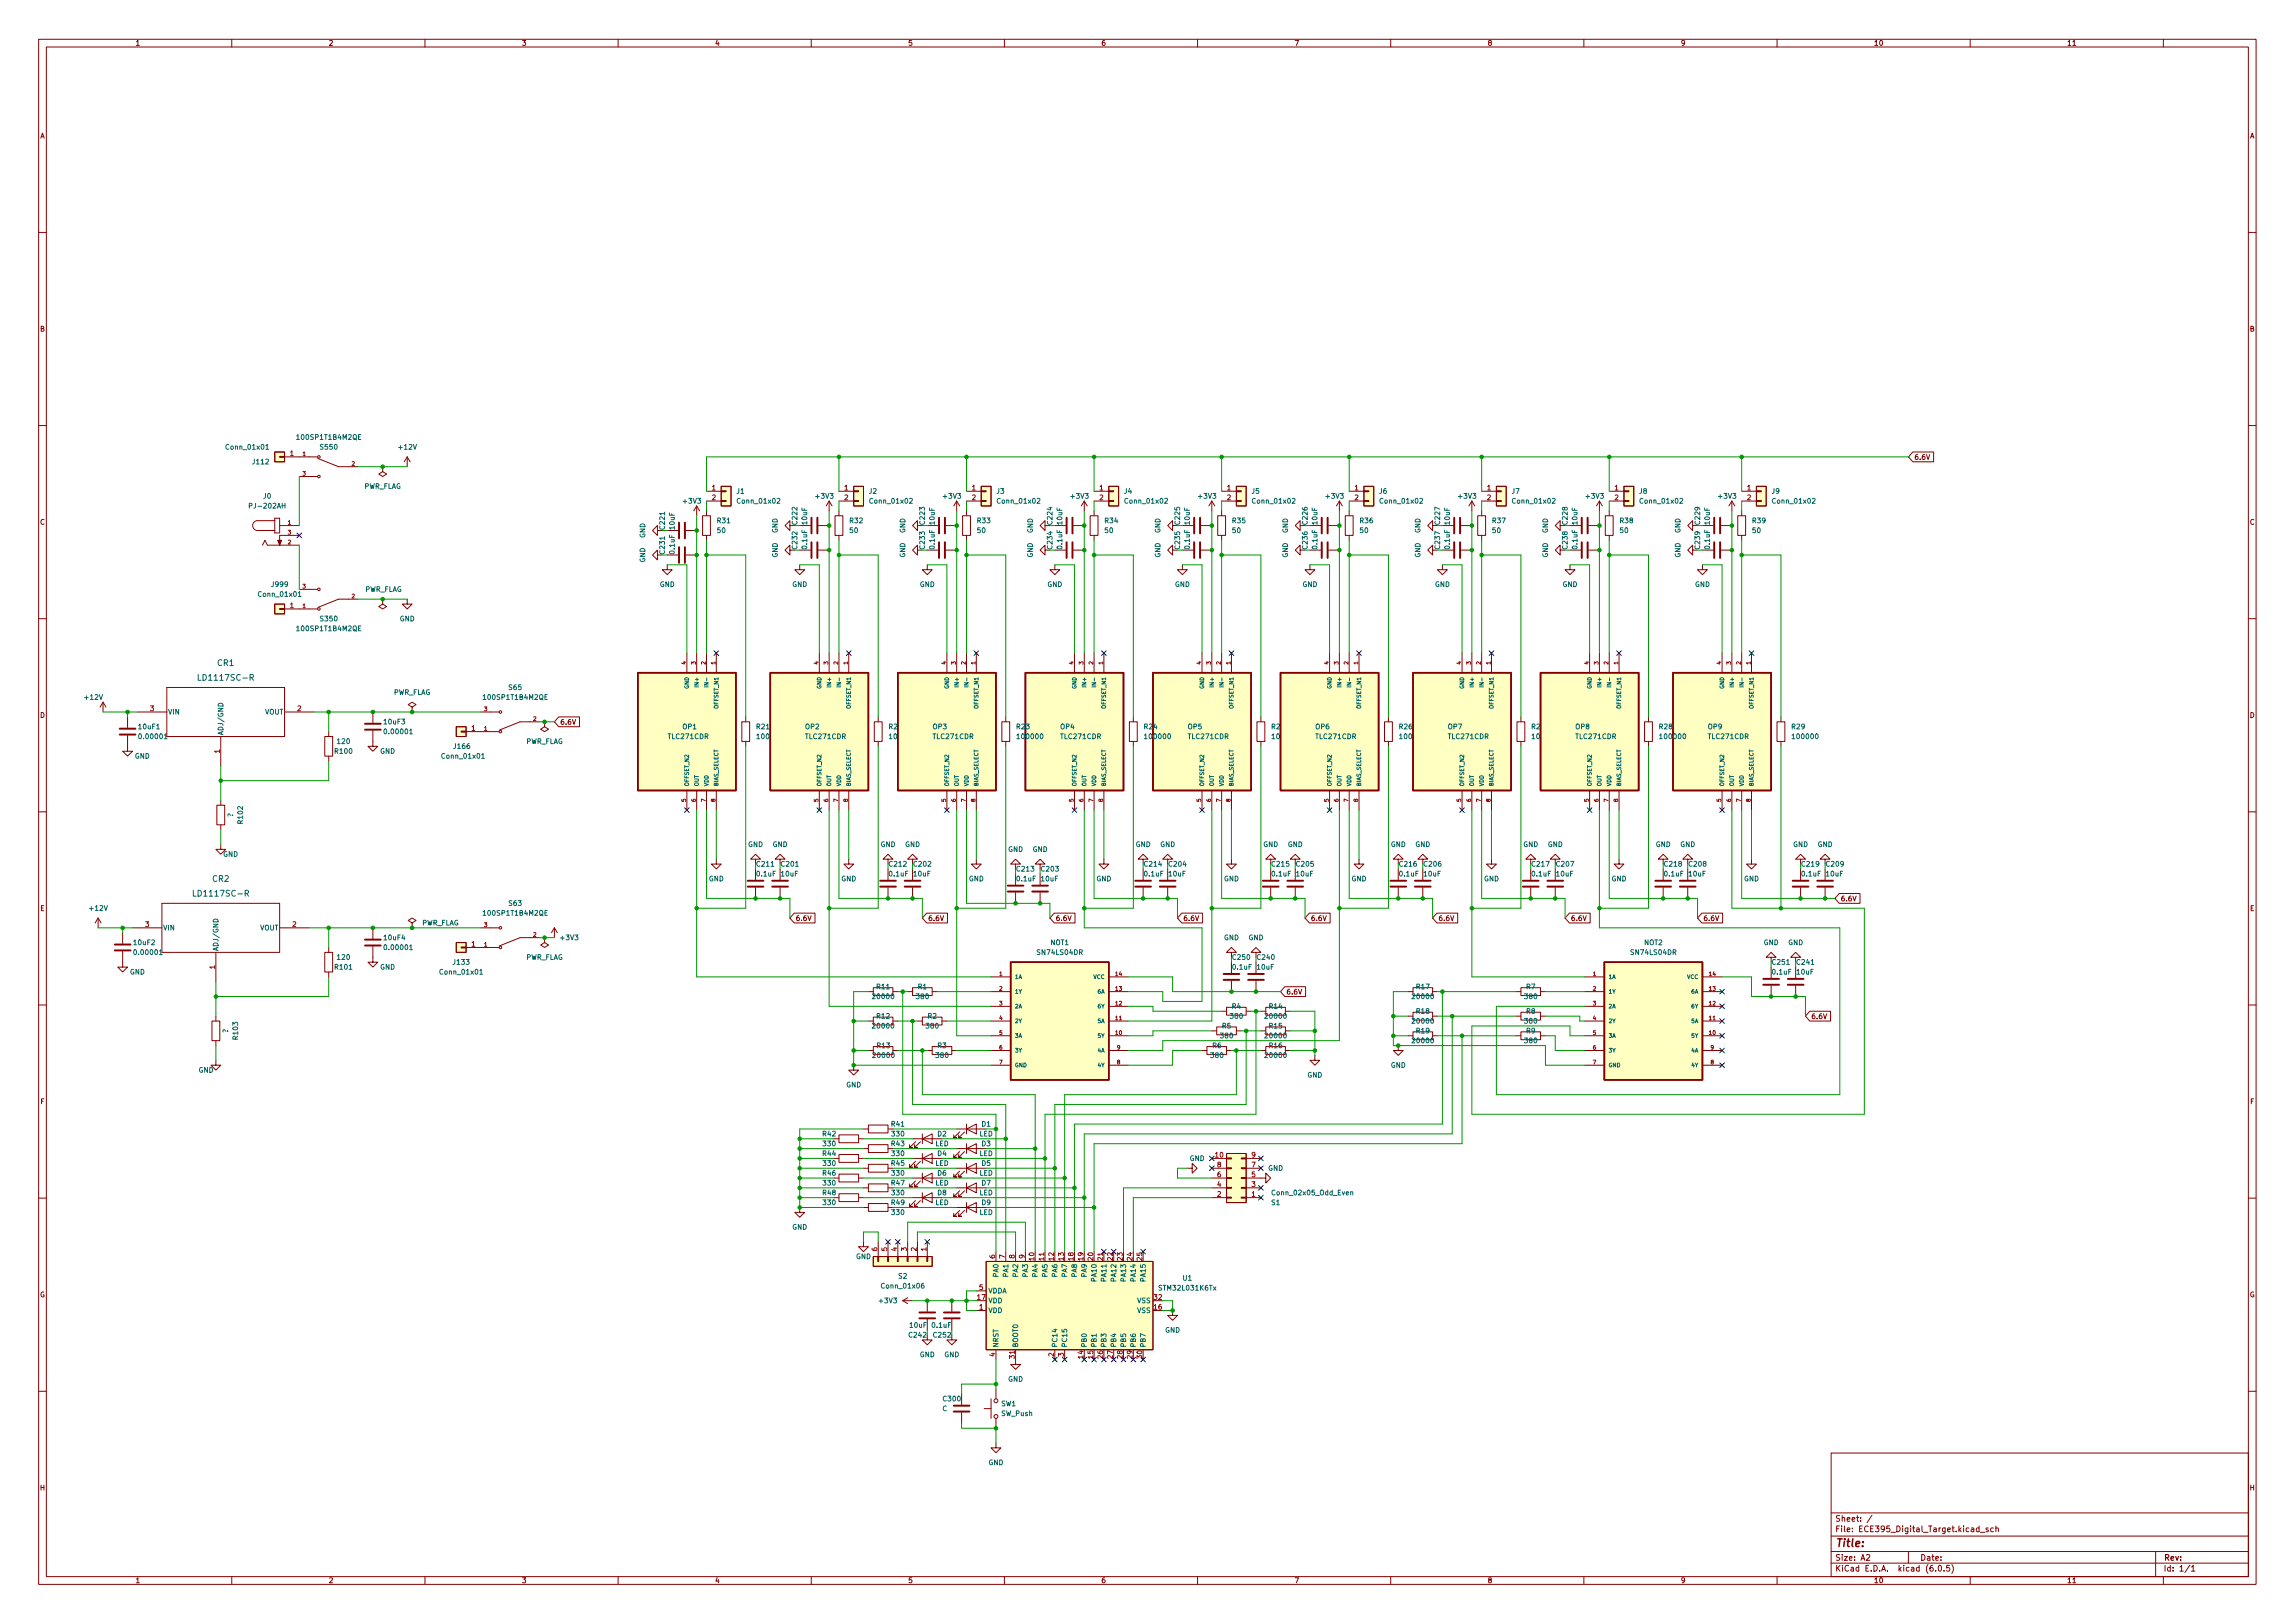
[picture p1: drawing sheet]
<svg xmlns="http://www.w3.org/2000/svg" width="594mm" height="420mm" viewBox="0 0 594 420" stroke-linecap="round" stroke-linejoin="round" font-family="sans-serif">
<defs><g id="words">
<text font-size="2.8" fill="#840000" x="475" y="400.5">Title:</text>
<g font-size="2.1" fill="#006464">
<text x="56.3" y="172.4">CR1</text>
<text x="52.1" y="176.2">LD1117SC-R</text>
<text x="50.8" y="232.1">LD1117SC-R</text>
<text x="55" y="228.3">CR2</text>
</g>
<g font-size="2.1" fill="#840000">
<text x="475" y="393.9">Sheet: /</text>
<text x="475" y="396.6">File: ECE395_Digital_Target.kicad_sch</text>
<text x="475" y="406.8">KiCad E.D.A. kicad (6.0.5)</text>
<text x="475" y="404">Size: A2</text>
<text x="497" y="404">Date:</text>
<text x="560" y="404">Rev:</text>
<text x="560" y="406.8">Id: 1/1</text>
</g>
<g font-size="1.8" fill="#840000">
<text x="35" y="11.8">1</text>
<text x="85" y="11.8">2</text>
<text x="135" y="11.8">3</text>
<text x="185" y="11.8">4</text>
<text x="235" y="11.8">5</text>
<text x="285" y="11.8">6</text>
<text x="335" y="11.8">7</text>
<text x="385" y="11.8">8</text>
<text x="435" y="11.8">9</text>
<text x="485" y="11.8">10</text>
<text x="535" y="11.8">11</text>
<text x="10.3" y="35.8">A</text>
<text x="582.4" y="35.8">A</text>
<text x="10.3" y="85.8">B</text>
<text x="582.4" y="85.8">B</text>
<text x="495.5" y="119">6.6V</text>
<text x="10.3" y="135.8">C</text>
<text x="582.4" y="135.8">C</text>
<text x="10.3" y="185.8">D</text>
<text x="582.4" y="185.8">D</text>
<text x="144.9" y="187.6">6.6V</text>
<text x="476.4" y="233.3">6.6V</text>
<text x="10.4" y="235.8">E</text>
<text x="205.9" y="238.4">6.6V</text>
<text x="240.2" y="238.4">6.6V</text>
<text x="273.2" y="238.4">6.6V</text>
<text x="306.2" y="238.4">6.6V</text>
<text x="339.3" y="238.4">6.6V</text>
<text x="372.3" y="238.4">6.6V</text>
<text x="406.6" y="238.4">6.6V</text>
<text x="440.9" y="238.4">6.6V</text>
<text x="582.4" y="235.8">E</text>
<text x="332.9" y="257.4">6.6V</text>
<text x="468.8" y="263.8">6.6V</text>
<text x="10.4" y="285.8">F</text>
<text x="582.5" y="285.8">F</text>
<text x="10.3" y="335.8">G</text>
<text x="582.3" y="335.8">G</text>
<text x="10.3" y="385.8">H</text>
<text x="582.4" y="385.8">H</text>
<text x="35" y="409.8">1</text>
<text x="85" y="409.8">2</text>
<text x="135" y="409.8">3</text>
<text x="185" y="409.8">4</text>
<text x="235" y="409.8">5</text>
<text x="285" y="409.8">6</text>
<text x="335" y="409.8">7</text>
<text x="385" y="409.8">8</text>
<text x="435" y="409.8">9</text>
<text x="485" y="409.8">10</text>
<text x="535" y="409.8">11</text>
</g>
<g font-size="1.8" fill="#006464">
<text x="77.3" y="113.8">100SP1T1B4M2QE</text>
<text x="58.8" y="116.4">Conn_01x01</text>
<text x="83" y="116.4">S550</text>
<text x="103.3" y="116.4">+12V</text>
<text x="65.5" y="120.2">J112</text>
<text x="65" y="131.6">PJ-202AH</text>
<text x="68.2" y="129.1">J0</text>
<text x="94.1" y="126.5">PWR_FLAG</text>
<text x="177" y="130.3">+3V3</text>
<text x="190.7" y="127.8">J1</text>
<text x="191.1" y="130.3">Conn_01x02</text>
<text x="211.3" y="129.1">+3V3</text>
<text x="225" y="127.8">J2</text>
<text x="225.4" y="130.3">Conn_01x02</text>
<text x="244.3" y="129.1">+3V3</text>
<text x="258" y="127.8">J3</text>
<text x="258.5" y="130.3">Conn_01x02</text>
<text x="277.3" y="129.1">+3V3</text>
<text x="291" y="127.8">J4</text>
<text x="291.5" y="130.3">Conn_01x02</text>
<text x="310.3" y="129.1">+3V3</text>
<text x="324" y="127.8">J5</text>
<text x="324.5" y="130.3">Conn_01x02</text>
<text x="343.3" y="129.1">+3V3</text>
<text x="357.1" y="127.8">J6</text>
<text x="357.5" y="130.3">Conn_01x02</text>
<text x="377.6" y="129.1">+3V3</text>
<text x="391.3" y="127.8">J7</text>
<text x="391.8" y="130.3">Conn_01x02</text>
<text x="410.7" y="129.1">+3V3</text>
<text x="424.4" y="127.8">J8</text>
<text x="424.8" y="130.3">Conn_01x02</text>
<text x="444.9" y="129.1">+3V3</text>
<text x="458.7" y="127.8">J9</text>
<text x="459.1" y="130.3">Conn_01x02</text>
<text x="174.6" y="137" transform="rotate(-90 174.6 137)">10uF</text>
<text x="185.7" y="135.4">R31</text>
<text x="185.7" y="138">50</text>
<text x="208.9" y="135.7" transform="rotate(-90 208.9 135.7)">10uF</text>
<text x="220" y="135.4">R32</text>
<text x="220" y="138">50</text>
<text x="241.9" y="135.7" transform="rotate(-90 241.9 135.7)">10uF</text>
<text x="253" y="135.4">R33</text>
<text x="253" y="138">50</text>
<text x="275" y="135.7" transform="rotate(-90 275 135.7)">10uF</text>
<text x="286.1" y="135.4">R34</text>
<text x="286.1" y="138">50</text>
<text x="308" y="135.7" transform="rotate(-90 308 135.7)">10uF</text>
<text x="319.1" y="135.4">R35</text>
<text x="319.1" y="138">50</text>
<text x="341" y="135.7" transform="rotate(-90 341 135.7)">10uF</text>
<text x="352.1" y="135.4">R36</text>
<text x="352.1" y="138">50</text>
<text x="375.3" y="135.7" transform="rotate(-90 375.3 135.7)">10uF</text>
<text x="386.4" y="135.4">R37</text>
<text x="386.4" y="138">50</text>
<text x="408.3" y="135.7" transform="rotate(-90 408.3 135.7)">10uF</text>
<text x="419.4" y="135.4">R38</text>
<text x="419.4" y="138">50</text>
<text x="442.6" y="135.7" transform="rotate(-90 442.6 135.7)">10uF</text>
<text x="453.7" y="135.4">R39</text>
<text x="453.7" y="138">50</text>
<text x="167" y="139.3" transform="rotate(-90 167 139.3)">GND</text>
<text x="174.6" y="143.3" transform="rotate(-90 174.6 143.3)">0.1uF</text>
<text x="201.3" y="138" transform="rotate(-90 201.3 138)">GND</text>
<text x="208.9" y="142" transform="rotate(-90 208.9 142)">0.1uF</text>
<text x="234.3" y="138" transform="rotate(-90 234.3 138)">GND</text>
<text x="241.9" y="142" transform="rotate(-90 241.9 142)">0.1uF</text>
<text x="267.3" y="138" transform="rotate(-90 267.3 138)">GND</text>
<text x="275" y="142" transform="rotate(-90 275 142)">0.1uF</text>
<text x="300.4" y="138" transform="rotate(-90 300.4 138)">GND</text>
<text x="308" y="142" transform="rotate(-90 308 142)">0.1uF</text>
<text x="333.4" y="138" transform="rotate(-90 333.4 138)">GND</text>
<text x="341" y="142" transform="rotate(-90 341 142)">0.1uF</text>
<text x="367.7" y="138" transform="rotate(-90 367.7 138)">GND</text>
<text x="375.3" y="142" transform="rotate(-90 375.3 142)">0.1uF</text>
<text x="400.7" y="138" transform="rotate(-90 400.7 138)">GND</text>
<text x="408.3" y="142" transform="rotate(-90 408.3 142)">0.1uF</text>
<text x="435" y="138" transform="rotate(-90 435 138)">GND</text>
<text x="442.6" y="142" transform="rotate(-90 442.6 142)">0.1uF</text>
<text x="167" y="145.6" transform="rotate(-90 167 145.6)">GND</text>
<text x="201.3" y="144.4" transform="rotate(-90 201.3 144.4)">GND</text>
<text x="234.3" y="144.4" transform="rotate(-90 234.3 144.4)">GND</text>
<text x="267.3" y="144.4" transform="rotate(-90 267.3 144.4)">GND</text>
<text x="300.4" y="144.4" transform="rotate(-90 300.4 144.4)">GND</text>
<text x="333.4" y="144.4" transform="rotate(-90 333.4 144.4)">GND</text>
<text x="367.7" y="144.4" transform="rotate(-90 367.7 144.4)">GND</text>
<text x="400.7" y="144.4" transform="rotate(-90 400.7 144.4)">GND</text>
<text x="435" y="144.4" transform="rotate(-90 435 144.4)">GND</text>
<text x="67.2" y="154.5">Conn_01x01</text>
<text x="70.4" y="151.9">J999</text>
<text x="94.3" y="153.2">PWR_FLAG</text>
<text x="170.8" y="151.9">GND</text>
<text x="205" y="151.9">GND</text>
<text x="238.1" y="151.9">GND</text>
<text x="271.1" y="151.9">GND</text>
<text x="304.1" y="151.9">GND</text>
<text x="337.1" y="151.9">GND</text>
<text x="371.4" y="151.9">GND</text>
<text x="404.4" y="151.9">GND</text>
<text x="438.7" y="151.9">GND</text>
<text x="83" y="160.8">S350</text>
<text x="103.4" y="160.8">GND</text>
<text x="77.3" y="163.4">100SP1T1B4M2QE</text>
<text x="101.7" y="179.9">PWR_FLAG</text>
<text x="131.8" y="178.6">S65</text>
<text x="22" y="181.1">+12V</text>
<text x="43.4" y="185">VIN</text>
<text x="68.5" y="185">VOUT</text>
<text x="125.5" y="181.1">100SP1T1B4M2QE</text>
<text x="36" y="188.8">10uF1</text>
<text x="36.4" y="191.3">0.00001</text>
<text x="57.8" y="190.4" transform="rotate(-90 57.8 190.4)">ADJ/GND</text>
<text x="99.5" y="187.5">10uF3</text>
<text x="99.9" y="190">0.00001</text>
<text x="173" y="191.3">TLC271CDR</text>
<text x="176.7" y="188.8">OP1</text>
<text x="195.9" y="188.8">R21</text>
<text x="196.3" y="191.3">100000</text>
<text x="208.5" y="188.8">OP2</text>
<text x="208.6" y="191.3">TLC271CDR</text>
<text x="230.2" y="188.8">R22</text>
<text x="230.6" y="191.3">100000</text>
<text x="241.5" y="188.8">OP3</text>
<text x="241.6" y="191.3">TLC271CDR</text>
<text x="263.2" y="188.8">R23</text>
<text x="263.6" y="191.3">100000</text>
<text x="274.5" y="188.8">OP4</text>
<text x="274.6" y="191.3">TLC271CDR</text>
<text x="296.2" y="188.8">R24</text>
<text x="296.7" y="191.3">100000</text>
<text x="307.6" y="188.8">OP5</text>
<text x="307.7" y="191.3">TLC271CDR</text>
<text x="329.2" y="188.8">R25</text>
<text x="329.7" y="191.3">100000</text>
<text x="340.6" y="188.8">OP6</text>
<text x="340.7" y="191.3">TLC271CDR</text>
<text x="362.3" y="188.8">R26</text>
<text x="362.7" y="191.3">100000</text>
<text x="374.9" y="188.8">OP7</text>
<text x="375" y="191.3">TLC271CDR</text>
<text x="396.5" y="188.8">R27</text>
<text x="397" y="191.3">100000</text>
<text x="407.9" y="188.8">OP8</text>
<text x="408" y="191.3">TLC271CDR</text>
<text x="429.6" y="188.8">R28</text>
<text x="430" y="191.3">100000</text>
<text x="442.2" y="188.8">OP9</text>
<text x="442.3" y="191.3">TLC271CDR</text>
<text x="463.9" y="188.8">R29</text>
<text x="464.3" y="191.3">100000</text>
<text x="34.9" y="196.4">GND</text>
<text x="86.8" y="195.1">R100</text>
<text x="87.4" y="192.6">120</text>
<text x="98.4" y="195.1">GND</text>
<text x="114.7" y="196.4">Conn_01x01</text>
<text x="117.6" y="193.8">J166</text>
<text x="136" y="192.6">PWR_FLAG</text>
<text x="60.3" y="211.5" transform="rotate(-90 60.3 211.5)">?</text>
<text x="62.9" y="213.1" transform="rotate(-90 62.9 213.1)">R102</text>
<text x="57.7" y="221.8">GND</text>
<text x="193.6" y="219.2">GND</text>
<text x="200" y="219.2">GND</text>
<text x="227.9" y="219.2">GND</text>
<text x="234.3" y="219.2">GND</text>
<text x="260.9" y="220.5">GND</text>
<text x="267.3" y="220.5">GND</text>
<text x="293.9" y="219.2">GND</text>
<text x="300.3" y="219.2">GND</text>
<text x="327" y="219.2">GND</text>
<text x="333.3" y="219.2">GND</text>
<text x="360" y="219.2">GND</text>
<text x="366.3" y="219.2">GND</text>
<text x="394.3" y="219.2">GND</text>
<text x="400.6" y="219.2">GND</text>
<text x="428.6" y="219.2">GND</text>
<text x="434.9" y="219.2">GND</text>
<text x="464.1" y="219.2">GND</text>
<text x="470.5" y="219.2">GND</text>
<text x="196" y="226.9">0.1uF</text>
<text x="202.3" y="226.9">10uF</text>
<text x="230.3" y="226.9">0.1uF</text>
<text x="236.6" y="226.9">10uF</text>
<text x="296.3" y="226.9">0.1uF</text>
<text x="302.6" y="226.9">10uF</text>
<text x="329.3" y="226.9">0.1uF</text>
<text x="335.6" y="226.9">10uF</text>
<text x="362.4" y="226.9">0.1uF</text>
<text x="368.6" y="226.9">10uF</text>
<text x="396.6" y="226.9">0.1uF</text>
<text x="402.9" y="226.9">10uF</text>
<text x="430.9" y="226.9">0.1uF</text>
<text x="437.2" y="226.9">10uF</text>
<text x="466.5" y="226.9">0.1uF</text>
<text x="472.8" y="226.9">10uF</text>
<text x="183.5" y="228.1">GND</text>
<text x="217.7" y="228.1">GND</text>
<text x="250.8" y="228.1">GND</text>
<text x="263.3" y="228.1">0.1uF</text>
<text x="269.6" y="228.1">10uF</text>
<text x="283.8" y="228.1">GND</text>
<text x="316.8" y="228.1">GND</text>
<text x="349.8" y="228.1">GND</text>
<text x="384.1" y="228.1">GND</text>
<text x="417.1" y="228.1">GND</text>
<text x="451.4" y="228.1">GND</text>
<text x="23.3" y="235.8">+12V</text>
<text x="109.1" y="239.6">PWR_FLAG</text>
<text x="125.5" y="237">100SP1T1B4M2QE</text>
<text x="131.8" y="234.5">S63</text>
<text x="34.7" y="244.6">10uF2</text>
<text x="42.2" y="240.8">VIN</text>
<text x="67.2" y="240.8">VOUT</text>
<text x="99.5" y="243.4">10uF4</text>
<text x="99.9" y="245.9">0.00001</text>
<text x="145.2" y="243.4">+3V3</text>
<text x="272" y="244.6">NOT1</text>
<text x="316.8" y="243.4">GND</text>
<text x="323.2" y="243.4">GND</text>
<text x="425.6" y="244.6">NOT2</text>
<text x="456.5" y="244.6">GND</text>
<text x="462.9" y="244.6">GND</text>
<text x="35.1" y="247.2">0.00001</text>
<text x="56.5" y="246.3" transform="rotate(-90 56.5 246.3)">ADJ/GND</text>
<text x="86.8" y="251">R101</text>
<text x="87.4" y="248.5">120</text>
<text x="98.4" y="251">GND</text>
<text x="117.4" y="249.7">J133</text>
<text x="136" y="248.5">PWR_FLAG</text>
<text x="268.7" y="247.2">SN74LS04DR</text>
<text x="319.2" y="251">0.1uF</text>
<text x="325.5" y="251">10uF</text>
<text x="422.4" y="247.2">SN74LS04DR</text>
<text x="33.6" y="252.3">GND</text>
<text x="114.2" y="252.3">Conn_01x01</text>
<text x="227" y="256.1">R11</text>
<text x="237.6" y="256.1">R1</text>
<text x="366.7" y="256.1">R17</text>
<text x="395.1" y="256.1">R7</text>
<text x="458.9" y="252.3">0.1uF</text>
<text x="465.2" y="252.3">10uF</text>
<text x="226.1" y="258.6">20000</text>
<text x="227" y="263.7">R12</text>
<text x="237.3" y="258.6">380</text>
<text x="240.2" y="263.7">R2</text>
<text x="318.6" y="263.7">380</text>
<text x="318.9" y="261.2">R4</text>
<text x="327.7" y="263.7">20000</text>
<text x="328.6" y="261.2">R14</text>
<text x="365.8" y="258.6">20000</text>
<text x="366.7" y="262.4">R18</text>
<text x="394.8" y="258.6">380</text>
<text x="395.1" y="262.4">R8</text>
<text x="59.1" y="267.4" transform="rotate(-90 59.1 267.4)">?</text>
<text x="61.6" y="269" transform="rotate(-90 61.6 269)">R103</text>
<text x="226.1" y="266.2">20000</text>
<text x="239.8" y="266.2">380</text>
<text x="316" y="268.8">380</text>
<text x="316.4" y="266.2">R5</text>
<text x="327.7" y="268.8">20000</text>
<text x="328.6" y="266.2">R15</text>
<text x="365.8" y="265">20000</text>
<text x="366.7" y="267.5">R19</text>
<text x="394.8" y="265">380</text>
<text x="395.1" y="267.5">R9</text>
<text x="226.2" y="273.9">20000</text>
<text x="227.1" y="271.3">R13</text>
<text x="242.4" y="273.9">380</text>
<text x="242.7" y="271.3">R3</text>
<text x="313.5" y="273.9">380</text>
<text x="313.9" y="271.3">R6</text>
<text x="327.7" y="273.9">20000</text>
<text x="328.6" y="271.3">R16</text>
<text x="365.8" y="270">20000</text>
<text x="394.8" y="270">380</text>
<text x="51.4" y="277.7">GND</text>
<text x="219" y="281.5">GND</text>
<text x="338.4" y="278.9">GND</text>
<text x="360" y="276.4">GND</text>
<text x="230.8" y="291.6">R41</text>
<text x="254.1" y="291.6">D1</text>
<text x="213" y="299.3">R44</text>
<text x="213" y="294.2">R42</text>
<text x="213.2" y="296.7">330</text>
<text x="230.8" y="296.7">R43</text>
<text x="230.9" y="294.2">330</text>
<text x="230.9" y="299.3">330</text>
<text x="242.1" y="296.7">LED</text>
<text x="242.7" y="299.3">D4</text>
<text x="242.7" y="294.2">D2</text>
<text x="253.5" y="299.3">LED</text>
<text x="253.5" y="294.2">LED</text>
<text x="254.1" y="296.7">D3</text>
<text x="213" y="304.3">R46</text>
<text x="213.2" y="301.8">330</text>
<text x="230.8" y="301.8">R45</text>
<text x="230.9" y="304.3">330</text>
<text x="242.1" y="301.8">LED</text>
<text x="242.7" y="304.3">D6</text>
<text x="253.5" y="304.3">LED</text>
<text x="254.1" y="301.8">D5</text>
<text x="307.9" y="300.5">GND</text>
<text x="328.2" y="303.1">GND</text>
<text x="213" y="309.4">R48</text>
<text x="213.2" y="306.9">330</text>
<text x="213.2" y="312">330</text>
<text x="230.8" y="306.9">R47</text>
<text x="230.8" y="312">R49</text>
<text x="230.9" y="309.4">330</text>
<text x="242.1" y="312">LED</text>
<text x="242.1" y="306.9">LED</text>
<text x="242.7" y="309.4">D8</text>
<text x="253.5" y="309.4">LED</text>
<text x="254.1" y="312">D9</text>
<text x="254.1" y="306.9">D7</text>
<text x="329.1" y="312">S1</text>
<text x="329.7" y="309.4">Conn_02x05_Odd_Even</text>
<text x="230.9" y="314.5">330</text>
<text x="253.5" y="314.5">LED</text>
<text x="205" y="318.3">GND</text>
<text x="221.6" y="325.9">GND</text>
<text x="228.5" y="333.5">Conn_01x06</text>
<text x="232.6" y="331">S2</text>
<text x="255.8" y="334.8">VDDA</text>
<text x="258.4" y="330.5" transform="rotate(-90 258.4 330.5)">PA0</text>
<text x="261" y="330.5" transform="rotate(-90 261 330.5)">PA1</text>
<text x="263.5" y="330.5" transform="rotate(-90 263.5 330.5)">PA2</text>
<text x="266.1" y="330.5" transform="rotate(-90 266.1 330.5)">PA3</text>
<text x="268.6" y="330.5" transform="rotate(-90 268.6 330.5)">PA4</text>
<text x="271.1" y="330.5" transform="rotate(-90 271.1 330.5)">PA5</text>
<text x="273.7" y="330.5" transform="rotate(-90 273.7 330.5)">PA6</text>
<text x="276.2" y="330.5" transform="rotate(-90 276.2 330.5)">PA7</text>
<text x="278.8" y="330.5" transform="rotate(-90 278.8 330.5)">PA8</text>
<text x="281.3" y="330.5" transform="rotate(-90 281.3 330.5)">PA9</text>
<text x="283.8" y="331.5" transform="rotate(-90 283.8 331.5)">PA10</text>
<text x="286.4" y="331.5" transform="rotate(-90 286.4 331.5)">PA11</text>
<text x="288.9" y="331.5" transform="rotate(-90 288.9 331.5)">PA12</text>
<text x="291.5" y="331.5" transform="rotate(-90 291.5 331.5)">PA13</text>
<text x="294" y="331.5" transform="rotate(-90 294 331.5)">PA14</text>
<text x="296.5" y="331.5" transform="rotate(-90 296.5 331.5)">PA15</text>
<text x="300.3" y="334.1">STM32L031K6Tx</text>
<text x="306.2" y="331.5">U1</text>
<text x="227.7" y="337.4">+3V3</text>
<text x="255.8" y="339.9">VDD</text>
<text x="255.8" y="337.4">VDD</text>
<text x="294.4" y="339.9">VSS</text>
<text x="294.4" y="337.4">VSS</text>
<text x="235.6" y="343.7">10uF</text>
<text x="241.4" y="343.7">0.1uF</text>
<text x="301.6" y="345">GND</text>
<text x="238.1" y="351.3">GND</text>
<text x="244.4" y="351.3">GND</text>
<text x="258.4" y="348.9" transform="rotate(-90 258.4 348.9)">NRST</text>
<text x="263.5" y="348.9" transform="rotate(-90 263.5 348.9)">BOOT0</text>
<text x="273.7" y="348.9" transform="rotate(-90 273.7 348.9)">PC14</text>
<text x="276.2" y="348.9" transform="rotate(-90 276.2 348.9)">PC15</text>
<text x="281.3" y="348.9" transform="rotate(-90 281.3 348.9)">PB0</text>
<text x="283.8" y="348.9" transform="rotate(-90 283.8 348.9)">PB1</text>
<text x="286.4" y="348.9" transform="rotate(-90 286.4 348.9)">PB3</text>
<text x="288.9" y="348.9" transform="rotate(-90 288.9 348.9)">PB4</text>
<text x="291.5" y="348.9" transform="rotate(-90 291.5 348.9)">PB5</text>
<text x="294" y="348.9" transform="rotate(-90 294 348.9)">PB6</text>
<text x="296.5" y="348.9" transform="rotate(-90 296.5 348.9)">PB7</text>
<text x="260.9" y="357.7">GND</text>
<text x="243.9" y="365.3">C</text>
<text x="244.3" y="362.8">C300</text>
<text x="259.2" y="364">SW1</text>
<text x="259.2" y="366.6">SW_Push</text>
<text x="255.8" y="379.3">GND</text>
</g>
<g font-size="1.8" fill="#a90000">
<text x="75.1" y="118">1</text>
<text x="184.3" y="126.9">1</text>
<text x="184.3" y="129.5">2</text>
<text x="218.6" y="126.9">1</text>
<text x="218.6" y="129.5">2</text>
<text x="251.6" y="126.9">1</text>
<text x="251.6" y="129.5">2</text>
<text x="284.6" y="126.9">1</text>
<text x="284.6" y="129.5">2</text>
<text x="317.6" y="126.9">1</text>
<text x="317.6" y="129.5">2</text>
<text x="350.7" y="126.9">1</text>
<text x="350.7" y="129.5">2</text>
<text x="385" y="126.9">1</text>
<text x="385" y="129.5">2</text>
<text x="418" y="126.9">1</text>
<text x="418" y="129.5">2</text>
<text x="452.3" y="126.9">1</text>
<text x="452.3" y="129.5">2</text>
<text x="75.1" y="157.4">1</text>
<text x="38.9" y="184.1">3</text>
<text x="77" y="184.1">2</text>
<text x="122.1" y="189.1">1</text>
<text x="56.9" y="195" transform="rotate(-90 56.9 195)">1</text>
<text x="37.6" y="239.9">3</text>
<text x="75.7" y="239.9">2</text>
<text x="122.1" y="245">1</text>
<text x="55.6" y="250.9" transform="rotate(-90 55.6 250.9)">1</text>
<text x="314.6" y="299.6">10</text>
<text x="324" y="299.6">9</text>
<text x="315.1" y="304.7">6</text>
<text x="315.1" y="302.2">8</text>
<text x="324" y="304.7">5</text>
<text x="324" y="302.2">7</text>
<text x="315.1" y="309.8">2</text>
<text x="315.1" y="307.3">4</text>
<text x="324" y="309.8">1</text>
<text x="324" y="307.3">3</text>
<text x="227.1" y="323.9" transform="rotate(-90 227.1 323.9)">6</text>
<text x="229.6" y="323.9" transform="rotate(-90 229.6 323.9)">5</text>
<text x="232.2" y="323.9" transform="rotate(-90 232.2 323.9)">4</text>
<text x="234.7" y="323.9" transform="rotate(-90 234.7 323.9)">3</text>
<text x="237.2" y="323.9" transform="rotate(-90 237.2 323.9)">2</text>
<text x="239.8" y="323.9" transform="rotate(-90 239.8 323.9)">1</text>
<text x="257.6" y="325.8" transform="rotate(-90 257.6 325.8)">6</text>
<text x="260.1" y="325.8" transform="rotate(-90 260.1 325.8)">7</text>
<text x="262.6" y="325.8" transform="rotate(-90 262.6 325.8)">8</text>
<text x="265.2" y="325.8" transform="rotate(-90 265.2 325.8)">9</text>
<text x="267.7" y="326.3" transform="rotate(-90 267.7 326.3)">10</text>
<text x="270.3" y="326.3" transform="rotate(-90 270.3 326.3)">11</text>
<text x="272.8" y="326.3" transform="rotate(-90 272.8 326.3)">12</text>
<text x="275.3" y="326.3" transform="rotate(-90 275.3 326.3)">13</text>
<text x="277.9" y="326.3" transform="rotate(-90 277.9 326.3)">18</text>
<text x="280.4" y="326.3" transform="rotate(-90 280.4 326.3)">19</text>
<text x="283" y="326.3" transform="rotate(-90 283 326.3)">20</text>
<text x="285.5" y="326.3" transform="rotate(-90 285.5 326.3)">21</text>
<text x="288" y="326.3" transform="rotate(-90 288 326.3)">22</text>
<text x="290.6" y="326.3" transform="rotate(-90 290.6 326.3)">23</text>
<text x="293.1" y="326.3" transform="rotate(-90 293.1 326.3)">24</text>
<text x="295.7" y="326.3" transform="rotate(-90 295.7 326.3)">25</text>
<text x="253.5" y="333.9">5</text>
<text x="253" y="336.5">17</text>
<text x="253.5" y="339">1</text>
<text x="298.7" y="339">16</text>
<text x="298.7" y="336.5">32</text>
<text x="257.6" y="351.2" transform="rotate(-90 257.6 351.2)">4</text>
<text x="262.6" y="351.7" transform="rotate(-90 262.6 351.7)">31</text>
<text x="272.8" y="351.2" transform="rotate(-90 272.8 351.2)">2</text>
<text x="275.3" y="351.2" transform="rotate(-90 275.3 351.2)">3</text>
<text x="280.4" y="351.7" transform="rotate(-90 280.4 351.7)">14</text>
<text x="283" y="351.7" transform="rotate(-90 283 351.7)">15</text>
<text x="285.5" y="351.7" transform="rotate(-90 285.5 351.7)">26</text>
<text x="288" y="351.7" transform="rotate(-90 288 351.7)">27</text>
<text x="290.6" y="351.7" transform="rotate(-90 290.6 351.7)">28</text>
<text x="293.1" y="351.7" transform="rotate(-90 293.1 351.7)">29</text>
<text x="295.7" y="351.7" transform="rotate(-90 295.7 351.7)">30</text>
</g>
<g font-size="1.8" fill="#009600">
<text x="172.1" y="136.9" transform="rotate(-90 172.1 136.9)">C221</text>
<text x="206.4" y="135.6" transform="rotate(-90 206.4 135.6)">C222</text>
<text x="239.4" y="135.6" transform="rotate(-90 239.4 135.6)">C223</text>
<text x="272.4" y="135.6" transform="rotate(-90 272.4 135.6)">C224</text>
<text x="305.4" y="135.6" transform="rotate(-90 305.4 135.6)">C225</text>
<text x="338.5" y="135.6" transform="rotate(-90 338.5 135.6)">C226</text>
<text x="372.7" y="135.6" transform="rotate(-90 372.7 135.6)">C227</text>
<text x="405.8" y="135.6" transform="rotate(-90 405.8 135.6)">C228</text>
<text x="440.1" y="135.6" transform="rotate(-90 440.1 135.6)">C229</text>
<text x="172.1" y="143.3" transform="rotate(-90 172.1 143.3)">C231</text>
<text x="206.4" y="142" transform="rotate(-90 206.4 142)">C232</text>
<text x="239.4" y="142" transform="rotate(-90 239.4 142)">C233</text>
<text x="272.4" y="142" transform="rotate(-90 272.4 142)">C234</text>
<text x="305.4" y="142" transform="rotate(-90 305.4 142)">C235</text>
<text x="338.5" y="142" transform="rotate(-90 338.5 142)">C236</text>
<text x="372.7" y="142" transform="rotate(-90 372.7 142)">C237</text>
<text x="405.8" y="142" transform="rotate(-90 405.8 142)">C238</text>
<text x="440.1" y="142" transform="rotate(-90 440.1 142)">C239</text>
<text x="196" y="224.3">C211</text>
<text x="202.3" y="224.3">C201</text>
<text x="230.3" y="224.3">C212</text>
<text x="236.6" y="224.3">C202</text>
<text x="263.3" y="225.6">C213</text>
<text x="269.7" y="225.6">C203</text>
<text x="296.3" y="224.3">C214</text>
<text x="302.7" y="224.3">C204</text>
<text x="329.3" y="224.3">C215</text>
<text x="335.7" y="224.3">C205</text>
<text x="362.4" y="224.3">C216</text>
<text x="368.7" y="224.3">C206</text>
<text x="396.7" y="224.3">C217</text>
<text x="403" y="224.3">C207</text>
<text x="430.9" y="224.3">C218</text>
<text x="437.3" y="224.3">C208</text>
<text x="466.5" y="224.3">C219</text>
<text x="472.9" y="224.3">C209</text>
<text x="319.2" y="248.5">C250</text>
<text x="325.5" y="248.5">C240</text>
<text x="458.9" y="249.7">C251</text>
<text x="465.2" y="249.7">C241</text>
<text x="235.4" y="346.2">C242</text>
<text x="241.7" y="346.2">C252</text>
</g>
<g font-size="1.4" fill="#a90000">
<text x="78.3" y="118">1</text>
<text x="78.3" y="123.1">3</text>
<text x="91" y="120.6">2</text>
<text x="74.5" y="135.8">1</text>
<text x="74.5" y="140.9">2</text>
<text x="74.5" y="138.3">3</text>
<text x="78.3" y="152.3">3</text>
<text x="91" y="154.9">2</text>
<text x="78.3" y="157.4">1</text>
<text x="177.5" y="172" transform="rotate(-90 177.5 172)">4</text>
<text x="180.1" y="172" transform="rotate(-90 180.1 172)">3</text>
<text x="182.6" y="172" transform="rotate(-90 182.6 172)">2</text>
<text x="185.2" y="172" transform="rotate(-90 185.2 172)">1</text>
<text x="211.8" y="172" transform="rotate(-90 211.8 172)">4</text>
<text x="214.4" y="172" transform="rotate(-90 214.4 172)">3</text>
<text x="216.9" y="172" transform="rotate(-90 216.9 172)">2</text>
<text x="219.5" y="172" transform="rotate(-90 219.5 172)">1</text>
<text x="244.9" y="172" transform="rotate(-90 244.9 172)">4</text>
<text x="247.4" y="172" transform="rotate(-90 247.4 172)">3</text>
<text x="249.9" y="172" transform="rotate(-90 249.9 172)">2</text>
<text x="252.5" y="172" transform="rotate(-90 252.5 172)">1</text>
<text x="277.9" y="172" transform="rotate(-90 277.9 172)">4</text>
<text x="280.4" y="172" transform="rotate(-90 280.4 172)">3</text>
<text x="283" y="172" transform="rotate(-90 283 172)">2</text>
<text x="285.5" y="172" transform="rotate(-90 285.5 172)">1</text>
<text x="310.9" y="172" transform="rotate(-90 310.9 172)">4</text>
<text x="313.4" y="172" transform="rotate(-90 313.4 172)">3</text>
<text x="316" y="172" transform="rotate(-90 316 172)">2</text>
<text x="318.5" y="172" transform="rotate(-90 318.5 172)">1</text>
<text x="343.9" y="172" transform="rotate(-90 343.9 172)">4</text>
<text x="346.5" y="172" transform="rotate(-90 346.5 172)">3</text>
<text x="349" y="172" transform="rotate(-90 349 172)">2</text>
<text x="351.5" y="172" transform="rotate(-90 351.5 172)">1</text>
<text x="378.2" y="172" transform="rotate(-90 378.2 172)">4</text>
<text x="380.7" y="172" transform="rotate(-90 380.7 172)">3</text>
<text x="383.3" y="172" transform="rotate(-90 383.3 172)">2</text>
<text x="385.8" y="172" transform="rotate(-90 385.8 172)">1</text>
<text x="411.2" y="172" transform="rotate(-90 411.2 172)">4</text>
<text x="413.8" y="172" transform="rotate(-90 413.8 172)">3</text>
<text x="416.3" y="172" transform="rotate(-90 416.3 172)">2</text>
<text x="418.8" y="172" transform="rotate(-90 418.8 172)">1</text>
<text x="445.5" y="172" transform="rotate(-90 445.5 172)">4</text>
<text x="448.1" y="172" transform="rotate(-90 448.1 172)">3</text>
<text x="450.6" y="172" transform="rotate(-90 450.6 172)">2</text>
<text x="453.1" y="172" transform="rotate(-90 453.1 172)">1</text>
<text x="125.3" y="184.1">3</text>
<text x="125.3" y="189.1">1</text>
<text x="138" y="186.6">2</text>
<text x="177.5" y="207.6" transform="rotate(-90 177.5 207.6)">5</text>
<text x="180.1" y="207.6" transform="rotate(-90 180.1 207.6)">6</text>
<text x="182.6" y="207.6" transform="rotate(-90 182.6 207.6)">7</text>
<text x="185.2" y="207.6" transform="rotate(-90 185.2 207.6)">8</text>
<text x="211.8" y="207.6" transform="rotate(-90 211.8 207.6)">5</text>
<text x="214.4" y="207.6" transform="rotate(-90 214.4 207.6)">6</text>
<text x="216.9" y="207.6" transform="rotate(-90 216.9 207.6)">7</text>
<text x="219.5" y="207.6" transform="rotate(-90 219.5 207.6)">8</text>
<text x="244.9" y="207.6" transform="rotate(-90 244.9 207.6)">5</text>
<text x="247.4" y="207.6" transform="rotate(-90 247.4 207.6)">6</text>
<text x="249.9" y="207.6" transform="rotate(-90 249.9 207.6)">7</text>
<text x="252.5" y="207.6" transform="rotate(-90 252.5 207.6)">8</text>
<text x="277.9" y="207.6" transform="rotate(-90 277.9 207.6)">5</text>
<text x="280.4" y="207.6" transform="rotate(-90 280.4 207.6)">6</text>
<text x="283" y="207.6" transform="rotate(-90 283 207.6)">7</text>
<text x="285.5" y="207.6" transform="rotate(-90 285.5 207.6)">8</text>
<text x="310.9" y="207.6" transform="rotate(-90 310.9 207.6)">5</text>
<text x="313.4" y="207.6" transform="rotate(-90 313.4 207.6)">6</text>
<text x="316" y="207.6" transform="rotate(-90 316 207.6)">7</text>
<text x="318.5" y="207.6" transform="rotate(-90 318.5 207.6)">8</text>
<text x="343.9" y="207.6" transform="rotate(-90 343.9 207.6)">5</text>
<text x="346.5" y="207.6" transform="rotate(-90 346.5 207.6)">6</text>
<text x="349" y="207.6" transform="rotate(-90 349 207.6)">7</text>
<text x="351.5" y="207.6" transform="rotate(-90 351.5 207.6)">8</text>
<text x="378.2" y="207.6" transform="rotate(-90 378.2 207.6)">5</text>
<text x="380.7" y="207.6" transform="rotate(-90 380.7 207.6)">6</text>
<text x="383.3" y="207.6" transform="rotate(-90 383.3 207.6)">7</text>
<text x="385.8" y="207.6" transform="rotate(-90 385.8 207.6)">8</text>
<text x="411.2" y="207.6" transform="rotate(-90 411.2 207.6)">5</text>
<text x="413.8" y="207.6" transform="rotate(-90 413.8 207.6)">6</text>
<text x="416.3" y="207.6" transform="rotate(-90 416.3 207.6)">7</text>
<text x="418.8" y="207.6" transform="rotate(-90 418.8 207.6)">8</text>
<text x="445.5" y="207.6" transform="rotate(-90 445.5 207.6)">5</text>
<text x="448.1" y="207.6" transform="rotate(-90 448.1 207.6)">6</text>
<text x="450.6" y="207.6" transform="rotate(-90 450.6 207.6)">7</text>
<text x="453.1" y="207.6" transform="rotate(-90 453.1 207.6)">8</text>
<text x="125.3" y="239.9">3</text>
<text x="125.3" y="245">1</text>
<text x="138" y="242.5">2</text>
<text x="258.7" y="252.6">1</text>
<text x="258.7" y="256.5">2</text>
<text x="288.8" y="256.5">13</text>
<text x="288.8" y="252.6">14</text>
<text x="412.4" y="252.6">1</text>
<text x="412.4" y="256.5">2</text>
<text x="442.4" y="256.5">13</text>
<text x="442.4" y="252.6">14</text>
<text x="258.7" y="260.3">3</text>
<text x="288.8" y="260.3">12</text>
<text x="412.4" y="260.3">3</text>
<text x="442.4" y="260.3">12</text>
<text x="258.7" y="264.1">4</text>
<text x="258.7" y="267.9">5</text>
<text x="288.8" y="267.9">10</text>
<text x="288.8" y="264.1">11</text>
<text x="412.4" y="264.1">4</text>
<text x="412.4" y="267.9">5</text>
<text x="442.4" y="267.9">10</text>
<text x="442.4" y="264.1">11</text>
<text x="258.7" y="271.7">6</text>
<text x="258.7" y="275.5">7</text>
<text x="289.2" y="275.5">8</text>
<text x="289.2" y="271.7">9</text>
<text x="412.4" y="271.7">6</text>
<text x="412.4" y="275.5">7</text>
<text x="442.8" y="275.5">8</text>
<text x="442.8" y="271.7">9</text>
</g>
<g font-size="1.4" fill="#006464">
<text x="178.3" y="178.3" transform="rotate(-90 178.3 178.3)">GND</text>
<text x="180.8" y="177.4" transform="rotate(-90 180.8 177.4)">IN+</text>
<text x="183.4" y="177.1" transform="rotate(-90 183.4 177.1)">IN-</text>
<text x="212.6" y="178.3" transform="rotate(-90 212.6 178.3)">GND</text>
<text x="215.1" y="177.4" transform="rotate(-90 215.1 177.4)">IN+</text>
<text x="217.7" y="177.1" transform="rotate(-90 217.7 177.1)">IN-</text>
<text x="245.6" y="178.3" transform="rotate(-90 245.6 178.3)">GND</text>
<text x="248.2" y="177.4" transform="rotate(-90 248.2 177.4)">IN+</text>
<text x="250.7" y="177.1" transform="rotate(-90 250.7 177.1)">IN-</text>
<text x="278.6" y="178.3" transform="rotate(-90 278.6 178.3)">GND</text>
<text x="281.2" y="177.4" transform="rotate(-90 281.2 177.4)">IN+</text>
<text x="283.7" y="177.1" transform="rotate(-90 283.7 177.1)">IN-</text>
<text x="311.7" y="178.3" transform="rotate(-90 311.7 178.3)">GND</text>
<text x="314.2" y="177.4" transform="rotate(-90 314.2 177.4)">IN+</text>
<text x="316.7" y="177.1" transform="rotate(-90 316.7 177.1)">IN-</text>
<text x="344.7" y="178.3" transform="rotate(-90 344.7 178.3)">GND</text>
<text x="347.2" y="177.4" transform="rotate(-90 347.2 177.4)">IN+</text>
<text x="349.8" y="177.1" transform="rotate(-90 349.8 177.1)">IN-</text>
<text x="379" y="178.3" transform="rotate(-90 379 178.3)">GND</text>
<text x="381.5" y="177.4" transform="rotate(-90 381.5 177.4)">IN+</text>
<text x="384" y="177.1" transform="rotate(-90 384 177.1)">IN-</text>
<text x="412" y="178.3" transform="rotate(-90 412 178.3)">GND</text>
<text x="414.5" y="177.4" transform="rotate(-90 414.5 177.4)">IN+</text>
<text x="417.1" y="177.1" transform="rotate(-90 417.1 177.1)">IN-</text>
<text x="446.3" y="178.3" transform="rotate(-90 446.3 178.3)">GND</text>
<text x="448.8" y="177.4" transform="rotate(-90 448.8 177.4)">IN+</text>
<text x="451.4" y="177.1" transform="rotate(-90 451.4 177.1)">IN-</text>
<text x="185.9" y="183.4" transform="rotate(-90 185.9 183.4)">OFFSET_N1</text>
<text x="220.2" y="183.4" transform="rotate(-90 220.2 183.4)">OFFSET_N1</text>
<text x="253.2" y="183.4" transform="rotate(-90 253.2 183.4)">OFFSET_N1</text>
<text x="286.3" y="183.4" transform="rotate(-90 286.3 183.4)">OFFSET_N1</text>
<text x="319.3" y="183.4" transform="rotate(-90 319.3 183.4)">OFFSET_N1</text>
<text x="352.3" y="183.4" transform="rotate(-90 352.3 183.4)">OFFSET_N1</text>
<text x="386.6" y="183.4" transform="rotate(-90 386.6 183.4)">OFFSET_N1</text>
<text x="419.6" y="183.4" transform="rotate(-90 419.6 183.4)">OFFSET_N1</text>
<text x="453.9" y="183.4" transform="rotate(-90 453.9 183.4)">OFFSET_N1</text>
<text x="178.3" y="203.6" transform="rotate(-90 178.3 203.6)">OFFSET_N2</text>
<text x="180.8" y="203.6" transform="rotate(-90 180.8 203.6)">OUT</text>
<text x="183.4" y="203.6" transform="rotate(-90 183.4 203.6)">VDD</text>
<text x="185.9" y="203.6" transform="rotate(-90 185.9 203.6)">BIAS_SELECT</text>
<text x="212.6" y="203.6" transform="rotate(-90 212.6 203.6)">OFFSET_N2</text>
<text x="215.1" y="203.6" transform="rotate(-90 215.1 203.6)">OUT</text>
<text x="217.7" y="203.6" transform="rotate(-90 217.7 203.6)">VDD</text>
<text x="220.2" y="203.6" transform="rotate(-90 220.2 203.6)">BIAS_SELECT</text>
<text x="245.6" y="203.6" transform="rotate(-90 245.6 203.6)">OFFSET_N2</text>
<text x="248.2" y="203.6" transform="rotate(-90 248.2 203.6)">OUT</text>
<text x="250.7" y="203.6" transform="rotate(-90 250.7 203.6)">VDD</text>
<text x="253.2" y="203.6" transform="rotate(-90 253.2 203.6)">BIAS_SELECT</text>
<text x="278.6" y="203.6" transform="rotate(-90 278.6 203.6)">OFFSET_N2</text>
<text x="281.2" y="203.6" transform="rotate(-90 281.2 203.6)">OUT</text>
<text x="283.7" y="203.6" transform="rotate(-90 283.7 203.6)">VDD</text>
<text x="286.3" y="203.6" transform="rotate(-90 286.3 203.6)">BIAS_SELECT</text>
<text x="311.7" y="203.6" transform="rotate(-90 311.7 203.6)">OFFSET_N2</text>
<text x="314.2" y="203.6" transform="rotate(-90 314.2 203.6)">OUT</text>
<text x="316.7" y="203.6" transform="rotate(-90 316.7 203.6)">VDD</text>
<text x="319.3" y="203.6" transform="rotate(-90 319.3 203.6)">BIAS_SELECT</text>
<text x="344.7" y="203.6" transform="rotate(-90 344.7 203.6)">OFFSET_N2</text>
<text x="347.2" y="203.6" transform="rotate(-90 347.2 203.6)">OUT</text>
<text x="349.8" y="203.6" transform="rotate(-90 349.8 203.6)">VDD</text>
<text x="352.3" y="203.6" transform="rotate(-90 352.3 203.6)">BIAS_SELECT</text>
<text x="379" y="203.6" transform="rotate(-90 379 203.6)">OFFSET_N2</text>
<text x="381.5" y="203.6" transform="rotate(-90 381.5 203.6)">OUT</text>
<text x="384" y="203.6" transform="rotate(-90 384 203.6)">VDD</text>
<text x="386.6" y="203.6" transform="rotate(-90 386.6 203.6)">BIAS_SELECT</text>
<text x="412" y="203.6" transform="rotate(-90 412 203.6)">OFFSET_N2</text>
<text x="414.5" y="203.6" transform="rotate(-90 414.5 203.6)">OUT</text>
<text x="417.1" y="203.6" transform="rotate(-90 417.1 203.6)">VDD</text>
<text x="419.6" y="203.6" transform="rotate(-90 419.6 203.6)">BIAS_SELECT</text>
<text x="446.3" y="203.6" transform="rotate(-90 446.3 203.6)">OFFSET_N2</text>
<text x="448.8" y="203.6" transform="rotate(-90 448.8 203.6)">OUT</text>
<text x="451.4" y="203.6" transform="rotate(-90 451.4 203.6)">VDD</text>
<text x="453.9" y="203.6" transform="rotate(-90 453.9 203.6)">BIAS_SELECT</text>
<text x="262.6" y="253.4">1A</text>
<text x="262.6" y="257.2">1Y</text>
<text x="283" y="253.4">VCC</text>
<text x="284.2" y="257.2">6A</text>
<text x="416.3" y="253.4">1A</text>
<text x="416.3" y="257.2">1Y</text>
<text x="436.7" y="253.4">VCC</text>
<text x="437.9" y="257.2">6A</text>
<text x="262.6" y="261">2A</text>
<text x="284.3" y="261">6Y</text>
<text x="416.3" y="261">2A</text>
<text x="437.9" y="261">6Y</text>
<text x="262.6" y="264.8">2Y</text>
<text x="262.6" y="268.6">3A</text>
<text x="284.2" y="264.8">5A</text>
<text x="284.3" y="268.6">5Y</text>
<text x="416.3" y="264.8">2Y</text>
<text x="416.3" y="268.6">3A</text>
<text x="437.9" y="264.8">5A</text>
<text x="437.9" y="268.6">5Y</text>
<text x="262.6" y="272.5">3Y</text>
<text x="284.2" y="272.5">4A</text>
<text x="416.3" y="272.5">3Y</text>
<text x="437.9" y="272.5">4A</text>
<text x="262.6" y="276.3">GND</text>
<text x="284.3" y="276.3">4Y</text>
<text x="416.3" y="276.3">GND</text>
<text x="437.9" y="276.3">4Y</text>
</g>
</g></defs>
<g fill="none" stroke="#840000" stroke-width=".26">
<path d="M10 10.2h574v400h-574zM12 12.2h570v396h-570zM60 10.2v2M110 10.2v2M160 10.2v2M210 10.2v2M260 10.2v2M310 10.2v2M360 10.2v2M410 10.2v2M460 10.2v2M510 10.2v2"/>
<path d="M536.6 11.8h.7M560 10.2v2M10 60.2h2M582 60.2h2M10 110.2h2M71.1 117h2.6v2.5h-2.6zM72.4 118.2h1.3v.2h-1.3zM73.7 118.3h8.5M82.3 118.7l5.3 2.1h5.1M105.4 118.3l-.8 1.2M105.4 118.3v2.5M105.4 118.3l.8 1.2"/>
<path d="M495.1 117h5.4v2.5h-5.4l-1.1-1.2zM582 110.2h2M71.1 134.8h-4.4a1.27 1.27 0 0 0-1.3 1.3 1.27 1.27 0 0 0 1.3 1.2h4.4M71.1 134.2h1.3v3.8h-1.3zM72.4 136.1h5.1M77.5 138.6h-5.1v2.5M77.5 123.4h4.7M99.1 120.8v1.3l1 .6-1 .7-1.1-.7 1.1-.6M99.1 120.8h.1M170.2 137.3v-1.2l-1.3 1.2 1.3 1.3v-1.3h1.2M172.7 137.3h2.8M177.5 137.3h2.8"/>
<path d="M180.3 131l-.7 1.2M180.3 131v2.5M180.3 131l.8 1.2M181.9 133.5h2v5.1h-2zM182.9 127.2h3.8M182.9 129.7h3.8M182.9 132.2v1.3M182.9 138.6v1.3M186.7 125.9h2.5v5.1h-2.5zM186.7 129.6h1.3v.2h-1.3zM186.7 127h1.3v.3h-1.3zM204.5 136.1v-1.3l-1.3 1.3 1.3 1.2v-1.2h1.2"/>
<path d="M207 136.1h2.8M211.8 136.1h2.8M214.6 129.7l-.7 1.3M214.6 129.7v2.5M214.6 129.7l.8 1.3M216.2 133.5h2v5.1h-2zM217.2 127.2h3.8M217.2 129.7h3.8M217.2 132.2v1.3M217.2 138.6v1.3M221 125.9h2.5v5.1h-2.5zM221 129.6h1.2v.2h-1.2z"/>
<path d="M221 127h1.2v.3h-1.2zM237.5 136.1v-1.3l-1.3 1.3 1.3 1.2v-1.2h1.3M240 136.1h2.8M244.9 136.1h2.7M247.6 129.7l-.7 1.3M247.6 129.7v2.5M247.6 129.7l.8 1.3M249.2 133.5h2v5.1h-2zM250.2 127.2h3.8M250.2 129.7h3.8M250.2 132.2v1.3M250.2 138.6v1.3"/>
<path d="M254 125.9h2.5v5.1h-2.5zM254 129.6h1.3v.2h-1.3zM254 127h1.3v.3h-1.3zM270.5 136.1v-1.3l-1.3 1.3 1.3 1.2v-1.2h1.3M273 136.1h2.8M277.9 136.1h2.8M280.7 129.7v2.5M280.7 129.7l-.8 1.3M280.7 129.7l.7 1.3M282.2 133.5h2v5.1h-2zM283.2 132.2v1.3M283.2 138.6v1.3"/>
<path d="M283.2 127.2h3.8M283.2 129.7h3.8M287 125.9h2.6v5.1h-2.6zM287 129.6h1.3v.2h-1.3zM287 127h1.3v.3h-1.3zM303.5 136.1v-1.3l-1.2 1.3 1.2 1.2v-1.2h1.3M306.1 136.1h2.8M310.9 136.1h2.8M313.7 129.7v2.5M313.7 129.7l-.8 1.3M313.7 129.7l.8 1.3M315.2 133.5h2v5.1h-2z"/>
<path d="M316.2 127.2h3.8M316.2 129.7h3.8M316.2 132.2v1.3M316.2 138.6v1.3M320 125.9h2.6v5.1h-2.6zM320 129.6h1.3v.2h-1.3zM320 127h1.3v.3h-1.3zM336.5 136.1v-1.3l-1.2 1.3 1.2 1.2v-1.2h1.3M339.1 136.1h2.8M343.9 136.1h2.8M346.7 129.7v2.5M346.7 129.7l-.8 1.3"/>
<path d="M346.7 129.7l.8 1.3M348.2 133.5h2.1v5.1h-2.1zM349.2 127.2h3.9M349.2 129.7h3.9M349.2 132.2v1.3M349.2 138.6v1.3M353.1 125.9h2.5v5.1h-2.5zM353.1 129.6h1.2v.2h-1.2zM353.1 127h1.2v.3h-1.2zM370.8 136.1v-1.3l-1.2 1.3 1.2 1.2v-1.2h1.3M373.4 136.1h2.8M378.2 136.1h2.8"/>
<path d="M381 129.7v2.5M381 129.7l-.8 1.3M381 129.7l.8 1.3M382.5 133.5h2.1v5.1h-2.1zM383.5 127.2h3.8M383.5 129.7h3.8M383.5 132.2v1.3M383.5 138.6v1.3M387.3 125.9h2.6v5.1h-2.6zM387.3 129.6h1.3v.2h-1.3zM387.3 127h1.3v.3h-1.3zM403.9 136.1v-1.3l-1.3 1.3 1.3 1.2v-1.2h1.2"/>
<path d="M406.4 136.1h2.8M411.2 136.1h2.8M414 129.7v2.5M414 129.7l-.7 1.3M414 129.7l.8 1.3M415.5 133.5h2.1v5.1h-2.1zM416.6 127.2h3.8M416.6 129.7h3.8M416.6 132.2v1.3M416.6 138.6v1.3M420.4 125.9h2.5v5.1h-2.5zM420.4 129.6h1.2v.2h-1.2z"/>
<path d="M420.4 127h1.2v.3h-1.2zM438.1 136.1v-1.3l-1.2 1.3 1.2 1.2v-1.2h1.3M440.7 136.1h2.8M445.5 136.1h2.8M448.3 129.7l-.8 1.3M448.3 129.7v2.5M448.3 129.7l.8 1.3M449.8 133.5h2.1v5.1h-2.1zM450.8 127.2h3.9M450.8 129.7h3.9M450.8 132.2v1.3M450.8 138.6v1.3"/>
<path d="M454.7 125.9h2.5v5.1h-2.5zM454.7 129.6h1.2v.2h-1.2zM454.7 127h1.2v.3h-1.2zM67.9 141.1l.7-1.2 .6 1.2h8.3M71.1 156.4h2.6v2.5h-2.6zM72.4 157.5h1.3v.3h-1.3zM73.7 157.6h8.5M77.5 152.6h4.7M92.7 155.1h-5.1l-5.3 2.1M99.1 155.1v1.3l1 .6-1 .6-1.1-.6 1.1-.6M99.1 155.1h.1M105.4 155.1v1.3h1.3l-1.3 1.2-1.3-1.2h1.3"/>
<path d="M170.2 143.7v-1.3l-1.3 1.3 1.3 1.2v-1.2h1.2M172.7 146.2v1.3h1.3l-1.3 1.3-1.3-1.3h1.3M172.7 143.7h2.8M177.5 143.7h2.8M204.5 142.4v-1.3l-1.3 1.3 1.3 1.3v-1.3h1.2M207 146.2v1.3h1.3l-1.3 1.3-1.3-1.3h1.3M207 142.4h2.8M211.8 142.4h2.8M237.5 142.4v-1.3l-1.3 1.3 1.3 1.3v-1.3h1.3M240 146.2v1.3h1.3l-1.3 1.3-1.2-1.3h1.2M240 142.4h2.8M244.9 142.4h2.7"/>
<path d="M270.5 142.4v-1.3l-1.3 1.3 1.3 1.3v-1.3h1.3M273 146.2v1.3h1.3l-1.3 1.3-1.2-1.3h1.2M273 142.4h2.8M277.9 142.4h2.8M303.5 142.4v-1.3l-1.2 1.3 1.2 1.3v-1.3h1.3M306.1 146.2v1.3h1.2l-1.2 1.3-1.3-1.3h1.3M306.1 142.4h2.8M310.9 142.4h2.8M336.5 142.4v-1.3l-1.2 1.3 1.2 1.3v-1.3h1.3M339.1 146.2v1.3h1.3l-1.3 1.3-1.3-1.3h1.3M339.1 142.4h2.8M343.9 142.4h2.8"/>
<path d="M370.8 142.4v-1.3l-1.2 1.3 1.2 1.3v-1.3h1.3M373.4 146.2v1.3h1.2l-1.2 1.3-1.3-1.3h1.3M373.4 142.4h2.8M378.2 142.4h2.8M403.9 142.4v-1.3l-1.3 1.3 1.3 1.3v-1.3h1.2M406.4 146.2v1.3h1.3l-1.3 1.3-1.3-1.3h1.3M406.4 142.4h2.8M411.2 142.4h2.8M438.1 142.4v-1.3l-1.2 1.3 1.2 1.3v-1.3h1.3M440.7 146.2v1.3h1.3l-1.3 1.3-1.3-1.3h1.3M440.7 142.4h2.8M445.5 142.4h2.8"/>
<path d="M10 160.2h2M43.2 178h30.5v12.7h-30.5zM177.8 169.1v5.1M180.3 169.1v5.1M182.9 169.1v5.1M185.4 169.1v5.1M212.1 169.1v5.1M214.6 169.1v5.1M217.2 169.1v5.1M219.7 169.1v5.1M245.1 169.1v5.1M247.6 169.1v5.1"/>
<path d="M250.2 169.1v5.1M252.7 169.1v5.1M278.1 169.1v5.1M280.7 169.1v5.1M283.2 169.1v5.1M285.7 169.1v5.1M311.1 169.1v5.1M313.7 169.1v5.1M316.2 169.1v5.1M318.8 169.1v5.1M344.2 169.1v5.1M346.7 169.1v5.1"/>
<path d="M349.2 169.1v5.1M351.8 169.1v5.1M378.5 169.1v5.1M381 169.1v5.1M383.5 169.1v5.1M386.1 169.1v5.1M411.5 169.1v5.1M414 169.1v5.1M416.6 169.1v5.1M419.1 169.1v5.1M445.8 169.1v5.1M448.3 169.1v5.1"/>
<path d="M450.8 169.1v5.1M453.4 169.1v5.1M582 160.2h2M26.7 181.8l-.8 1.2M26.7 181.8v2.5M26.7 181.8l.7 1.2M33 190.4v4.1h1.3l-1.3 1.2-1.3-1.2h1.3M33 185.6v2.8M35.6 184.3h7.6M57.1 190.7v7.6M73.7 184.3h7.6M84.1 190.7h2v5h-2z"/>
<path d="M85.1 189.4v1.3M85.1 195.7v1.3M96.5 189.1v4.1h1.3l-1.3 1.3-1.3-1.3h1.3M96.5 184.3v2.8M106.7 183l1-.6-1-.6-1 .6 1 .6v1.3M106.7 184.3h.1M118.1 188.1h2.5v2.6h-2.5zM119.4 189.3h1.2v.2h-1.2zM120.6 189.4h8.6M124.5 184.3h4.7M139.7 186.9h-5.1l-5.3 2.1M141 186.9v1.2l1 .7-1 .6-1-.6 1-.7"/>
<path d="M141 186.9h.1M144.6 185.6h5.4v2.5h-5.4l-1.1-1.2zM192 186.9h2.1v5h-2.1zM193 185.6v1.3M193 191.9v1.3M226.3 186.9h2v5h-2zM227.3 185.6v1.3M227.3 191.9v1.3M259.3 186.9h2.1v5h-2.1zM260.3 185.6v1.3M260.3 191.9v1.3M292.4 186.9h2v5h-2z"/>
<path d="M293.4 185.6v1.3M293.4 191.9v1.3M325.4 186.9h2v5h-2zM326.4 185.6v1.3M326.4 191.9v1.3M358.4 186.9h2v5h-2zM359.4 185.6v1.3M359.4 191.9v1.3M392.7 186.9h2v5h-2zM393.7 185.6v1.3M393.7 191.9v1.3M425.7 186.9h2v5h-2z"/>
<path d="M426.7 185.6v1.3M426.7 191.9v1.3M460 186.9h2v5h-2zM461 185.6v1.3M461 191.9v1.3M10 210.2h2M56.1 208.4h2.1v5.1h-2.1zM57.1 218.6v1.3h1.3l-1.3 1.2-1.2-1.2h1.2M57.1 207.2v1.2M57.1 213.5v1.3M177.8 204.6v5.1M180.3 204.6v5.1"/>
<path d="M182.9 204.6v5.1M185.4 204.6v5.1M212.1 204.6v5.1M214.6 204.6v5.1M217.2 204.6v5.1M219.7 204.6v5.1M245.1 204.6v5.1M247.6 204.6v5.1M250.2 204.6v5.1M252.7 204.6v5.1M278.1 204.6v5.1M280.7 204.6v5.1"/>
<path d="M283.2 204.6v5.1M285.7 204.6v5.1M311.1 204.6v5.1M313.7 204.6v5.1M316.2 204.6v5.1M318.8 204.6v5.1M344.2 204.6v5.1M346.7 204.6v5.1M349.2 204.6v5.1M351.8 204.6v5.1M378.5 204.6v5.1M381 204.6v5.1"/>
<path d="M383.5 204.6v5.1M386.1 204.6v5.1M411.5 204.6v5.1M414 204.6v5.1M416.6 204.6v5.1M419.1 204.6v5.1M445.8 204.6v5.1M448.3 204.6v5.1M450.8 204.6v5.1M453.4 204.6v5.1M582 210.2h2M25.4 237.7l-.8 1.2"/>
<path d="M25.4 237.7v2.5M25.4 237.7l.8 1.2M41.9 233.8h30.5v12.7h-30.5zM106.7 238.9l1-.6-1-.6-1 .6 1 .6v1.3M185.4 222.4v1.3h1.3l-1.3 1.3-1.3-1.3h1.3M195.6 222.4h1.2l-1.2-1.3-1.3 1.3h1.3v1.3M195.6 225v2.8M195.6 229.8v2.8M201.9 222.4h1.3l-1.3-1.3-1.2 1.3h1.2v1.3M201.9 225v2.8M201.9 229.8v2.8M205.6 236.4h5.4v2.5h-5.4l-1.1-1.2z"/>
<path d="M219.7 222.4v1.3h1.3l-1.3 1.3-1.3-1.3h1.3M229.9 222.4h1.2l-1.2-1.3-1.3 1.3h1.3v1.3M229.9 225v2.8M229.9 229.8v2.8M236.2 222.4h1.3l-1.3-1.3-1.3 1.3h1.3v1.3M236.2 225v2.8M236.2 229.8v2.8M239.9 236.4h5.4v2.5h-5.4l-1.1-1.2zM252.7 222.4v1.3h1.3l-1.3 1.3-1.2-1.3h1.2M262.9 223.7h1.3l-1.3-1.3-1.3 1.3h1.3v1.3M262.9 226.2v2.8M262.9 231.1v2.7"/>
<path d="M269.2 223.7h1.3l-1.3-1.3-1.2 1.3h1.2v1.3M269.2 226.2v2.8M269.2 231.1v2.7M272.9 236.4h5.4v2.5h-5.4l-1.1-1.2zM285.7 222.4v1.3h1.3l-1.3 1.3-1.2-1.3h1.2M295.9 222.4h1.3l-1.3-1.3-1.3 1.3h1.3v1.3M295.9 225v2.8M295.9 229.8v2.8M302.3 222.4h1.2l-1.2-1.3-1.3 1.3h1.3v1.3M302.3 225v2.8M302.3 229.8v2.8M305.9 236.4h5.4v2.5h-5.4l-1.1-1.2z"/>
<path d="M318.8 222.4v1.3h1.2l-1.2 1.3-1.3-1.3h1.3M328.9 222.4h1.3l-1.3-1.3-1.2 1.3h1.2v1.3M328.9 225v2.8M328.9 229.8v2.8M335.3 222.4h1.2l-1.2-1.3-1.3 1.3h1.3v1.3M335.3 225v2.8M335.3 229.8v2.8M338.9 236.4h5.4v2.5h-5.4l-1.1-1.2zM351.8 222.4v1.3h1.3l-1.3 1.3-1.3-1.3h1.3M361.9 222.4h1.3l-1.3-1.3-1.2 1.3h1.2v1.3M361.9 225v2.8M361.9 229.8v2.8"/>
<path d="M368.3 222.4h1.3l-1.3-1.3-1.3 1.3h1.3v1.3M368.3 225v2.8M368.3 229.8v2.8M372 236.4h5.3v2.5h-5.3l-1.2-1.2zM386.1 222.4v1.3h1.2l-1.2 1.3-1.3-1.3h1.3M396.2 222.4h1.3l-1.3-1.3-1.2 1.3h1.2v1.3M396.2 225v2.8M396.2 229.8v2.8M402.6 222.4h1.3l-1.3-1.3-1.3 1.3h1.3v1.3M402.6 225v2.8M402.6 229.8v2.8M406.2 236.4h5.4v2.5h-5.4l-1.1-1.2z"/>
<path d="M419.1 222.4v1.3h1.3l-1.3 1.3-1.3-1.3h1.3M430.5 222.4h1.3l-1.3-1.3-1.2 1.3h1.2v1.3M430.5 225v2.8M430.5 229.8v2.8M436.9 222.4h1.2l-1.2-1.3-1.3 1.3h1.3v1.3M436.9 225v2.8M436.9 229.8v2.8M440.5 236.4h5.4v2.5h-5.4l-1.1-1.2zM453.4 222.4v1.3h1.3l-1.3 1.3-1.3-1.3h1.3M466.1 222.4h1.3l-1.3-1.3-1.3 1.3h1.3v1.3M466.1 225v2.8M466.1 229.8v2.8"/>
<path d="M472.4 222.4h1.3l-1.3-1.3-1.2 1.3h1.2v1.3M472.4 225v2.8M472.4 229.8v2.8M476.1 231.3h5.4v2.5h-5.4l-1.1-1.2zM31.7 246.3v4.1h1.3l-1.3 1.2-1.2-1.2h1.2M31.7 241.5v2.8M34.3 240.2h7.6M55.9 246.5v7.7M72.4 240.2h7.6M84.1 246.5h2v5.1h-2zM85.1 245.3v1.2M85.1 251.6v1.3"/>
<path d="M96.5 245v4.1h1.3l-1.3 1.3-1.3-1.3h1.3M96.5 240.2v2.8M106.7 240.2h.1M118.1 244h2.5v2.5h-2.5zM119.4 245.2h1.2v.2h-1.2zM120.6 245.3h8.6M124.5 240.2h4.7M139.7 242.7h-5.1l-5.3 2.2M141 242.7v1.3l1 .6-1 .7-1-.7 1-.6M141 242.7h.1M143.5 240.2l-.8 1.3M143.5 240.2v2.5"/>
<path d="M143.5 240.2l.8 1.3M224.8 256.7h1.3M226.1 255.7h5v2h-5zM231.1 256.7h1.3M234.9 256.7h1.3M236.2 255.7h5.1v2h-5.1zM241.3 256.7h1.3M256.5 256.7h5.1M256.5 252.9h5.1M287 256.7h5.1M287 252.9h5.1M318.8 246.5h1.2l-1.2-1.2-1.3 1.2h1.3v1.3"/>
<path d="M318.8 249.1v2.8M318.8 253.9v2.8M325.1 246.5h1.3l-1.3-1.2-1.3 1.2h1.3v1.3M325.1 249.1v2.8M325.1 253.9v2.8M332.6 255.4h5.4v2.6h-5.4l-1.1-1.3zM364.5 256.7h1.3M365.8 255.7h5v2h-5zM370.8 256.7h1.3M392.4 256.7h1.3M393.7 255.7h5.1v2h-5.1zM398.8 256.7h1.2"/>
<path d="M410.2 256.7h5.1M410.2 252.9h5.1M440.7 256.7h5.1M440.7 252.9h5.1M458.5 247.8h1.2l-1.2-1.3-1.3 1.3h1.3v1.3M458.5 250.4v2.8M458.5 255.2v2.8M464.8 247.8h1.3l-1.3-1.3-1.3 1.3h1.3v1.3M464.8 250.4v2.8M464.8 255.2v2.8M10 260.2h2M54.9 264.3h2v5.1h-2z"/>
<path d="M55.9 274.5v1.3h-1.3l1.3 1.2 1.2-1.2h-1.2M55.9 263.1v1.2M55.9 269.4v1.3M221 275.8v1.2h1.2l-1.2 1.3-1.3-1.3h1.3M224.8 271.9h1.3M224.8 264.3h1.3M226.1 270.9h5v2.1h-5zM226.1 263.3h5v2h-5zM231.1 271.9h1.3M231.1 264.3h1.3M237.5 264.3h1.3M238.8 263.3h5v2h-5z"/>
<path d="M240 271.9h1.3M241.3 270.9h5.1v2.1h-5.1zM243.8 264.3h1.3M246.4 271.9h1.2M256.5 271.9h5.1M256.5 268.1h5.1M256.5 264.3h5.1M256.5 260.5h5.1M256.5 275.8h5.1M287 271.9h5.1M287 268.1h5.1M287 264.3h5.1"/>
<path d="M287 260.5h5.1M287 275.8h5.1M311.1 271.9h1.3M312.4 270.9h5.1v2.1h-5.1zM313.7 266.9h1.3M315 265.9h5v2h-5zM316.2 261.8h1.3M317.5 260.8h5.1v2h-5.1zM317.5 271.9h1.3M320 266.9h1.3M322.6 261.8h1.2M326.4 271.9h1.3"/>
<path d="M326.4 266.9h1.3M326.4 261.8h1.3M327.7 265.9h5v2h-5zM327.7 260.8h5v2h-5zM327.7 270.9h5v2.1h-5zM332.7 271.9h1.3M332.7 266.9h1.3M332.7 261.8h1.3M340.4 273.2v1.3h1.2l-1.2 1.3-1.3-1.3h1.3M361.9 270.7v1.2h1.3l-1.3 1.3-1.2-1.3h1.2M364.5 268.1h1.3M364.5 263.1h1.3"/>
<path d="M365.8 262h5v2.1h-5zM365.8 267.1h5v2.1h-5zM370.8 268.1h1.3M370.8 263.1h1.3M392.4 268.1h1.3M392.4 263.1h1.3M393.7 267.1h5.1v2.1h-5.1zM393.7 262h5.1v2.1h-5.1zM398.8 268.1h1.2M398.8 263.1h1.2M410.2 271.9h5.1M410.2 268.1h5.1"/>
<path d="M410.2 264.3h5.1M410.2 260.5h5.1M410.2 275.8h5.1M440.7 271.9h5.1M440.7 268.1h5.1M440.7 264.3h5.1M440.7 260.5h5.1M440.7 275.8h5.1M468.5 261.8h5.4v2.5h-5.4l-1.1-1.2zM582 260.2h2M215.9 299.9h1.3M215.9 294.8h1.3"/>
<path d="M217.2 298.9h5v2h-5zM217.2 293.8h5v2h-5zM222.2 299.9h1.3M222.2 294.8h1.3M223.5 292.3h1.3M223.5 297.3h1.3M224.8 291.3h5.1v2h-5.1zM224.8 296.3h5.1v2.1h-5.1zM229.9 292.3h1.2M229.9 297.3h1.2M236.2 299.9h7.6M236.2 294.8h7.6"/>
<path d="M237 295.6l-1.5 1.5h.7h-.7v-.8M238.3 295.6l-1.6 1.5h.8h-.8v-.8M238.8 299.9l2.5-1.3v2.6zM238.8 294.8l2.5-1.3v2.6zM238.8 293.5v2.6M238.8 298.6v2.6M247.6 292.3h7.7M247.6 297.3h7.7M248.4 298.1l-1.5 1.5h.7h-.7v-.7M248.4 293l-1.5 1.6h.7h-.7v-.8M249.7 298.1l-1.5 1.5h.7h-.7v-.7M249.7 293l-1.5 1.6h.7h-.7v-.8"/>
<path d="M250.2 297.3l2.5-1.2v2.5zM250.2 292.3l2.5-1.3v2.5zM250.2 291v2.5M250.2 296.1v2.5M313.7 299.9h3.8M317.5 298.6h5.1v12.7h-5.1zM317.5 299.8h1.3v.2h-1.3zM321.3 299.8h1.3v.2h-1.3zM322.6 299.9h3.8M10 310.2h2M207 312.6v1.3h1.3l-1.3 1.2-1.3-1.2h1.3M215.9 305h1.3"/>
<path d="M215.9 310h1.3M217.2 304h5v2h-5zM217.2 309h5v2.1h-5zM222.2 305h1.3M222.2 310h1.3M223.5 307.5h1.3M223.5 302.4h1.3M223.5 312.6h1.3M224.8 306.5h5.1v2h-5.1zM224.8 311.6h5.1v2h-5.1zM224.8 301.4h5.1v2h-5.1zM229.9 307.5h1.2"/>
<path d="M229.9 302.4h1.2M229.9 312.6h1.2M236.2 305h7.6M236.2 310h7.6M237 300.7l-1.5 1.5h.7h-.7v-.8M237 310.8l-1.5 1.5h.7h-.7v-.7M237 305.7l-1.5 1.6h.7h-.7v-.8M238.3 300.7l-1.6 1.5h.8h-.8v-.8M238.3 310.8l-1.6 1.5h.8h-.8v-.7M238.3 305.7l-1.6 1.6h.8h-.8v-.8M238.8 310l2.5-1.2v2.5zM238.8 305l2.5-1.3v2.5z"/>
<path d="M238.8 303.7v2.5M238.8 308.8v2.5M247.6 307.5h7.7M247.6 302.4h7.7M247.6 312.6h7.7M248.4 313.4l-1.5 1.5h.7h-.7v-.8M248.4 308.3l-1.5 1.5h.7h-.7v-.8M248.4 303.2l-1.5 1.5h.7h-.7v-.7M249.7 313.4l-1.5 1.5h.7h-.7v-.8M249.7 308.3l-1.5 1.5h.7h-.7v-.8M249.7 303.2l-1.5 1.5h.7h-.7v-.7M250.2 312.6l2.5-1.3v2.6z"/>
<path d="M250.2 307.5l2.5-1.3v2.6zM250.2 302.4l2.5-1.2v2.5zM250.2 301.2v2.5M250.2 306.2v2.6M250.2 311.3v2.6M307.3 302.4h1.3v-1.2l1.3 1.2-1.3 1.3v-1.3M313.7 305h3.8M313.7 310h3.8M313.7 307.5h3.8M313.7 302.4h3.8M317.5 302.3h1.3v.3h-1.3zM317.5 304.8h1.3v.3h-1.3z"/>
<path d="M317.5 307.4h1.3v.2h-1.3zM317.5 309.9h1.3v.3h-1.3zM321.3 302.3h1.3v.3h-1.3zM321.3 304.8h1.3v.3h-1.3zM321.3 307.4h1.3v.2h-1.3zM321.3 309.9h1.3v.3h-1.3zM322.6 305h5.1v-1.3l1.2 1.3-1.2 1.2v-1.2M322.6 310h3.8M322.6 307.5h3.8M322.6 302.4h3.8M582 310.2h2M223.5 321.5v1.2h1.3l-1.3 1.3-1.3-1.3h1.3"/>
<path d="M226.1 325.3h15.2v2.5h-15.2zM227.2 325.3h.3v1.3h-.3zM227.3 321.5v3.8M229.7 325.3h.3v1.3h-.3zM229.9 321.5v3.8M232.3 325.3h.2v1.3h-.2zM232.4 321.5v3.8M233.7 336.7l1.2 .8M233.7 336.7h2.5M234.8 325.3h.3v1.3h-.3zM234.9 321.5v3.8M234.9 336l-1.2 .7"/>
<path d="M237.4 325.3h.2v1.3h-.2zM237.5 321.5v3.8M239.9 325.3h.3v1.3h-.3zM240 321.5v3.8M240 336.7v2.8M246.4 336.7v2.8M252.7 339.3h2.6M252.7 334.2h2.6M255.3 326.6h43.1v22.8h-43.1zM257.8 324v2.6M260.3 324v2.6M262.9 324v2.6"/>
<path d="M265.4 324v2.6M270.5 324v2.6M285.7 324v2.6M303.5 339.3v1.2h1.3l-1.3 1.3-1.2-1.3h1.2M240 345.6v1.3h1.3l-1.3 1.2-1.2-1.2h1.2M240 341.5v2.8M246.4 345.6v1.3h1.2l-1.2 1.2-1.3-1.2h1.3M246.4 341.5v2.8M257.8 349.4v2.6M257.8 359.6v2.5M262.9 349.4v3.8h1.3l-1.3 1.3-1.3-1.3h1.3M273 349.4v2.6"/>
<path d="M275.6 349.4v2.6M10 360.2h2M248.9 360.8v2.8M248.9 365.7v2.8M254.8 364.7h1.7M256.5 362.1v5.1M257.8 373.5v1.3h1.3l-1.3 1.3-1.3-1.3h1.3M257.8 367.2v2.5M474 376.2h108v32h-108zM582 360.2h2M474 397.7h108M474 391.7h108"/>
<path d="M484.6 392.3l-1.3 1.9M512.3 395.6l-.4-.1-.3 .3 .1 .7h.6M512.3 395v1.5M512.7 396.7h1.1M514.7 395.6l-.4-.1-.2 .3 .1 .2 .5 .1v.4h-.6M516 395.6l-.4-.1-.3 .3 .1 .7h.6M516.7 395.7l.5-.1 .1 .9M516.7 395v1.5M60 408.2v2M110 408.2v2M160 408.2v2M210 408.2v2"/>
<path d="M260 408.2v2M310 408.2v2M360 408.2v2M410 408.2v2M460 408.2v2M474 404.7h108M474 401.7h108M483.2 402.6l.5-.2 .3 .5-.9 1h.9M494 401.7v3M501.1 406.6v.1M501.9 405.3l.2-.1a.8 .8 0 0 1 .5 .8 .8 .8 0 0 1-.5 .7 1 1 0 0 1-.2-1.4zM503.2 406.6v.1"/>
<path d="M504.7 405.2h-.8v.8l.7-.1 .1 .7-.3 .1-.5-.1M505.2 405a1.72 1.72 0 0 1 0 2.3M510 408.2v2M536.6 409.7h.7M558 401.7v6.5M560 408.2v2M566.9 405.2l-1.3 1.9M567.3 405.7l.4-.5v1.5M567.3 406.7h.9"/>
<circle cx="82.6" cy="118.3" r=".33"/>
<circle cx="82.6" cy="123.4" r=".33"/>
<circle cx="82.6" cy="152.6" r=".33"/>
<circle cx="82.6" cy="157.6" r=".33"/>
<circle cx="129.5" cy="184.3" r=".33"/>
<circle cx="129.5" cy="189.4" r=".33"/>
<circle cx="129.5" cy="240.2" r=".33"/>
<circle cx="129.5" cy="245.3" r=".33"/>
<circle cx="257.8" cy="366.7" r=".51"/>
<circle cx="257.8" cy="362.6" r=".51"/>
</g>
<g fill="#ffffc2" stroke="#ffffc2" stroke-width=".26">
<path d="M221 125.9h2.5v5.1h-2.5z"/>
<path d="M265.4 174.2h25.4v30.4h-25.4z"/>
<path d="M287 125.9h2.6v5.1h-2.6z"/>
<path d="M317.5 298.6h5.1v12.7h-5.1z"/>
<path d="M298.4 174.2h25.4v30.4h-25.4z"/>
<path d="M331.5 174.2h25.4v30.4h-25.4z"/>
<path d="M320 125.9h2.6v5.1h-2.6z"/>
<path d="M186.7 125.9h2.5v5.1h-2.5z"/>
<path d="M71.1 156.4h2.6v2.5h-2.6z"/>
<path d="M398.8 174.2h25.4v30.4h-25.4z"/>
<path d="M118.1 244h2.5v2.5h-2.5z"/>
<path d="M365.8 174.2h25.4v30.4h-25.4z"/>
<path d="M199.4 174.2h25.4v30.4h-25.4z"/>
<path d="M118.1 188.1h2.5v2.6h-2.5z"/>
<path d="M165.1 174.2h25.4v30.4h-25.4z"/>
<path d="M261.6 249.1h25.4v30.5h-25.4z"/>
<path d="M255.3 326.6h43.1v22.8h-43.1z"/>
<path d="M232.4 174.2h25.4v30.4h-25.4z"/>
<path d="M71.1 117h2.6v2.5h-2.6z"/>
<path d="M254 125.9h2.5v5.1h-2.5z"/>
<path d="M226.1 325.3h15.2v2.5h-15.2z"/>
<path d="M420.4 125.9h2.5v5.1h-2.5z"/>
<path d="M454.7 125.9h2.5v5.1h-2.5z"/>
<path d="M387.3 125.9h2.6v5.1h-2.6z"/>
<path d="M353.1 125.9h2.5v5.1h-2.5z"/>
<path d="M415.3 249.1h25.4v30.5h-25.4z"/>
<path d="M433.1 174.2h25.4v30.4h-25.4z"/>
</g>
<g fill="none" stroke="#006464" stroke-width=".26">
<path d="M68.8 115.4l.4-.4v1.3M68.8 116.3h.7M76.8 112.9l.3-.4v1.3M76.8 113.8h.7M93.4 112.5h-.6v1.3h.6M64.5 130.9h.6l.1-.5-.7-.1v1.3M73.1 130.9h.7M73.8 130.3v1.3M201.2 129.1l.4-.1 .3 .4-.8 .9h.8M235.5 129.1l.4-.1 .3 .4-.8 .9h.8M268.5 129.1l.5-.1 .2 .4-.8 .9h.8M301.5 129.1l.5-.1 .2 .4-.8 .9h.8"/>
<path d="M334.5 129.1l.5-.1 .2 .4-.7 .9h.7M367.5 129.1l.5-.1 .3 .4-.8 .9h.8M401.8 129.1l.5-.1 .2 .4-.7 .9h.7M434.8 129.1l.5-.1 .3 .4-.8 .9h.8M469.1 129.1l.5-.1 .3 .4-.8 .9h.8M77.2 153.5l.4-.4v1.3M77.2 154.4h.7M51.3 174.6v1.5h.7M64.7 175.4l.8-.1v-.6l-.8-.1v1.5M65.1 175.4l.5 .7M76.8 162.4l.3-.4v1.3M76.8 163.3h.7"/>
<path d="M93.4 162h-.6v1.3h.6M141.7 179.8h-.6v1.3h.6M179.8 177.8h1M182.3 177.8h1M214.1 177.8h1M216.6 177.8h1M247.1 177.8h1M249.6 177.8h1M280.1 177.8h1M282.7 177.8h1M313.1 177.8h1M315.7 177.8h1"/>
<path d="M346.2 177.8h1M348.7 177.8h1M380.4 177.8h1.1M383 177.8h1M413.5 177.8h1M416 177.8h1M447.8 177.8h1M450.3 177.8h1M42.5 191.2h.8M56.5 182.3a.68 .68 0 0 1 .8-.2 .68 .68 0 0 1 .4 .7h-1.2zM106 190h.8M124.7 195.4l.3-.3v1.2"/>
<path d="M124.7 196.3h.7M125 180.2l.4-.4v1.3M125 181.1h.8M50 230.5v1.5h.8M55.2 238.2a.68 .68 0 0 1 .8-.2 .68 .68 0 0 1 .5 .7h-1.3zM63.5 231.3l.7-.1 .1-.6-.8-.1v1.5M63.8 231.3l.5 .7M125 236.1l.4-.4v1.3M125 237h.8M141.7 235.7h-.6v1.3h.6M41.3 247.1h.7M106 245.9h.8"/>
<path d="M124.2 251.3l.4-.4v1.3M124.2 252.2h.7M349.6 308.6h.5l.1 .8M349.6 308.5v.9M239.1 332.2l-.6 .3v.7l.2 .3 .5-.1-.1-.6-.4-.1-.2 .2M314.1 333.2l.6 .8M314.7 333.2l-.6 .8"/>
</g>
<path d="M165.1 174.2h25.4v30.4h-25.4zM199.4 174.2h25.4v30.4h-25.4zM232.4 174.2h25.4v30.4h-25.4zM265.4 174.2h25.4v30.4h-25.4zM298.4 174.2h25.4v30.4h-25.4zM331.5 174.2h25.4v30.4h-25.4zM365.8 174.2h25.4v30.4h-25.4zM398.8 174.2h25.4v30.4h-25.4zM433.1 174.2h25.4v30.4h-25.4zM261.6 249.1h25.4v30.5h-25.4zM415.3 249.1h25.4v30.5h-25.4z" fill="none" stroke="#840000" stroke-width=".41"/>
<g fill="none" stroke="#840000" stroke-width=".51">
<path d="M175.8 135.3v4.1M177.3 135.3v4.1M210.1 134v4.1M211.6 134v4.1M243.1 134v4.1M244.6 134v4.1M276.1 134v4.1M277.6 134v4.1M309.1 134v4.1M310.6 134v4.1M342.1 134v4.1M343.7 134v4.1"/>
<path d="M376.4 134v4.1M378 134v4.1M409.4 134v4.1M411 134v4.1M443.7 134v4.1M445.3 134v4.1M175.8 141.6v4.1M177.3 141.6v4.1M210.1 140.4v4M211.6 140.4v4M243.1 140.4v4M244.6 140.4v4"/>
<path d="M276.1 140.4v4M277.6 140.4v4M309.1 140.4v4M310.6 140.4v4M342.1 140.4v4M343.7 140.4v4M376.4 140.4v4M378 140.4v4M409.4 140.4v4M411 140.4v4M443.7 140.4v4M445.3 140.4v4"/>
<path d="M31 190.2h4.1M31 188.6h4.1M94.5 188.9h4.1M94.5 187.4h4.1M193.5 229.5h4.1M193.5 228h4.1M199.9 229.5h4.1M199.9 228h4.1M227.8 229.5h4.1M227.8 228h4.1M234.2 229.5h4.1M234.2 228h4.1"/>
<path d="M260.9 230.8h4M260.9 229.3h4M267.2 230.8h4.1M267.2 229.3h4.1M293.9 229.5h4M293.9 228h4M300.2 229.5h4.1M300.2 228h4.1M326.9 229.5h4.1M326.9 228h4.1M333.2 229.5h4.1M333.2 228h4.1"/>
<path d="M359.9 229.5h4.1M359.9 228h4.1M366.3 229.5h4M366.3 228h4M394.2 229.5h4.1M394.2 228h4.1M400.6 229.5h4M400.6 228h4M428.5 229.5h4.1M428.5 228h4.1M434.8 229.5h4.1M434.8 228h4.1"/>
<path d="M464.1 229.5h4M464.1 228h4M470.4 229.5h4.1M470.4 228h4.1M29.7 246h4.1M29.7 244.5h4.1M94.5 244.8h4.1M94.5 243.2h4.1M316.7 253.7h4.1M316.7 252.1h4.1M323.1 253.7h4.1M323.1 252.1h4.1"/>
<path d="M456.4 254.9h4.1M456.4 253.4h4.1M462.8 254.9h4.1M462.8 253.4h4.1M238 339.8h4.1M244.3 339.8h4.1M238 341.3h4.1M244.3 341.3h4.1M246.9 365.4h4.1M246.9 363.9h4.1"/>
</g>
<path d="M71.9 139.9h1l-.5 1.2z" fill="#840000" stroke="#840000" stroke-width=".26"/>
<g fill="none" stroke="#009600" stroke-width=".26">
<path d="M217.2 118.3v8.9M250.2 118.3v8.9M283.2 118.3v8.9M316.2 118.3v8.9M349.2 118.3v8.9M383.5 118.3v8.9M416.6 118.3v8.9M450.8 118.3v8.9M494 118.3h-311.1v8.9M77.5 123.4v12.7M92.7 120.8h12.7M180.3 133.5v35.6"/>
<path d="M182.9 129.7v2.5M182.9 139.9v29.2M214.6 132.2v36.9M217.2 129.7v2.5M217.2 139.9v29.2M247.6 132.2v36.9M250.2 129.7v2.5M250.2 139.9v29.2M280.7 132.2v36.9M283.2 129.7v2.5M283.2 139.9v29.2M313.7 132.2v36.9"/>
<path d="M316.2 129.7v2.5M316.2 139.9v29.2M346.7 132.2v36.9M349.2 129.7v2.5M349.2 139.9v29.2M381 132.2v36.9M383.5 129.7v2.5M383.5 139.9v29.2M414 132.2v36.9M416.6 129.7v2.5M416.6 139.9v29.2M448.3 132.2v36.9"/>
<path d="M450.8 129.7v2.5M450.8 139.9v29.2M77.5 141.1v11.5M92.7 155.1h12.7M172.7 146.2h5.1v22.9M182.9 143.7h10.1v41.9M207 146.2h5.1v22.9M217.2 143.7h10.1v41.9M240 146.2h5.1v22.9M250.2 143.7h10.1v41.9M273 146.2h5.1v22.9M283.2 143.7h10.2v41.9"/>
<path d="M306.1 146.2h5v22.9M316.2 143.7h10.2v41.9M339.1 146.2h5.1v22.9M349.2 143.7h10.2v41.9M373.4 146.2h5.1v22.9M383.5 143.7h10.2v41.9M406.4 146.2h5.1v22.9M416.6 143.7h10.1v41.9M440.7 146.2h5.1v22.9M450.8 143.7h10.2v41.9M26.7 184.3h8.9M33 184.3v1.3"/>
<path d="M57.1 198.3v8.9M81.3 184.3h43.2M85.1 184.3v5.1M85.1 197v5.1h-28M139.7 186.9h3.8M193 193.2v41.9h-12.7M227.3 193.2v41.9h-12.7M260.3 193.2v41.9h-12.7M293.4 193.2v41.9h-12.7M326.4 193.2v41.9h-12.7M359.4 193.2v41.9h-12.7M393.7 193.2v41.9h-12.7"/>
<path d="M426.7 193.2v41.9h-12.7M461 193.2v41.9M57.1 214.8v3.8M180.3 209.7v43.2h76.2M182.9 209.7v22.9h21.6v5.1M185.4 209.7v12.7M214.6 209.7v50.8h41.9M217.2 209.7v22.9h21.6v5.1M219.7 209.7v12.7M247.6 209.7v58.4h8.9M250.2 209.7v24.1h21.6v3.9M252.7 209.7v12.7"/>
<path d="M280.7 209.7v30.5h30.4v19h-10.1v-2.5h-8.9M283.2 209.7v22.9h21.6v5.1M285.7 209.7v12.7M313.7 209.7v54.6h-21.6M316.2 209.7v22.9h21.6v5.1M318.8 209.7v12.7M346.7 209.7v59.7h-45.7v2.5h-8.9M349.2 209.7v22.9h21.6v5.1M351.8 209.7v12.7M381 209.7v43.2h29.2M383.5 209.7v22.9h21.6v5.1M386.1 209.7v12.7"/>
<path d="M414 209.7v30.5h62.2v43.2h-88.9v-22.9h22.9M416.6 209.7v22.9h22.8v5.1M419.1 209.7v12.7M448.3 209.7v25.4h34.3v53.4h-101.6v-22.9h25.4v2.5h3.8M450.8 209.7v22.9h24.2M453.4 209.7v12.7M25.4 240.2h8.9M31.7 240.2v1.3M55.9 254.2v8.9M80 240.2h44.5M85.1 240.2v5.1M85.1 252.9v5.1h-29.2"/>
<path d="M139.7 242.7h3.8M224.8 256.7h-3.8v19.1h35.5M232.4 256.7h2.5M233.7 256.7v31.8h24.1v35.5M242.6 256.7h13.9M292.1 252.9h11.4v3.8h28M364.5 256.7h-3.8v14h39.3v5.1h10.2M372.1 256.7h20.3M373.4 256.7v34.3h-95.3v33M400 256.7h10.2M445.8 252.9h7.6v5.1h14v5.1M55.9 270.7v3.8"/>
<path d="M221 271.9h3.8M221 264.3h3.8M232.4 271.9h7.6M232.4 264.3h5.1M236.2 264.3v21.6h24.1v38.1M238.8 271.9v11.5h29.2v40.6M245.1 264.3h11.4M247.6 271.9h8.9M292.1 260.5h6.3v1.3h17.8M311.1 271.9h-7.6v3.9h-11.4M313.7 266.9h-15.3v1.2h-6.3M318.8 271.9h7.6"/>
<path d="M320 271.9v11.5h-44.4v40.6M321.3 266.9h5.1M322.6 266.9v19h-49.6v38.1M323.8 261.8h2.6M325.1 261.8v26.7h-54.6v35.5M334 271.9h6.4M334 261.8h6.4v11.4M334 266.9h6.4M360.7 268.1h3.8M360.7 263.1h3.8M372.1 268.1h20.3M372.1 263.1h20.3"/>
<path d="M375.9 263.1v30.4h-95.2v30.5M378.5 268.1v28h-95.3v27.9M400 268.1h2.6v3.8h7.6M400 263.1h8.9v1.2h1.3M207 297.3h16.5M207 294.8h8.9M207 299.9h8.9M223.5 292.3h-16.5v20.3h16.5M223.5 294.8h12.7M223.5 299.9h12.7M231.1 297.3h16.5M231.1 292.3h16.5"/>
<path d="M243.8 294.8h16.5M243.8 299.9h26.7M255.3 297.3h12.7M255.3 292.3h2.5M207 310h8.9M207 307.5h16.5M207 305h8.9M207 302.4h16.5M223.5 310h12.7M223.5 305h12.7M231.1 307.5h16.5M231.1 302.4h16.5"/>
<path d="M231.1 312.6h16.5M243.8 310h36.9M243.8 305h31.8M255.3 307.5h22.8M255.3 302.4h17.7M255.3 312.6h27.9M307.3 302.4h-2.5v2.6h8.9M313.7 310h-20.3v14M313.7 307.5h-22.9v16.5M223.5 321.5v-2.6h3.8v2.6M234.9 321.5v-5.1h30.5v7.6M236.2 336.7h16.5"/>
<path d="M237.5 321.5v-2.6h25.4v5.1M252.7 334.2h-2.5v5.1h2.5M301 336.7h2.5v2.6h-2.5M257.8 352v7.6M257.8 358.3h-8.9v2.5M248.9 368.5v1.2h8.9v3.8"/>
</g>
<g fill="none" stroke="#000084" stroke-width=".26">
<path d="M76.9 138l1.2 1.2M78.1 138l-1.2 1.2M184.8 168.5l1.2 1.2M186 168.5l-1.2 1.2M219.1 168.5l1.2 1.2M220.3 168.5l-1.2 1.2M252.1 168.5l1.2 1.2M253.3 168.5l-1.2 1.2M285.1 168.5l1.3 1.2M286.4 168.5l-1.3 1.2M318.2 168.5l1.2 1.2M319.4 168.5l-1.2 1.2"/>
<path d="M351.2 168.5l1.2 1.2M352.4 168.5l-1.2 1.2M385.5 168.5l1.2 1.2M386.7 168.5l-1.2 1.2M418.5 168.5l1.2 1.2M419.7 168.5l-1.2 1.2M452.8 168.5l1.2 1.2M454 168.5l-1.2 1.2M177.2 209.1l1.2 1.2M178.4 209.1l-1.2 1.2M211.5 209.1l1.2 1.2M212.7 209.1l-1.2 1.2"/>
<path d="M244.5 209.1l1.2 1.2M245.7 209.1l-1.2 1.2M277.5 209.1l1.2 1.2M278.7 209.1l-1.2 1.2M310.5 209.1l1.3 1.2M311.8 209.1l-1.3 1.2M343.6 209.1l1.2 1.2M344.8 209.1l-1.2 1.2M377.9 209.1l1.2 1.2M379.1 209.1l-1.2 1.2M410.9 209.1l1.2 1.2M412.1 209.1l-1.2 1.2"/>
<path d="M445.2 209.1l1.2 1.2M446.4 209.1l-1.2 1.2M445.2 259.9l1.2 1.2M445.2 256.1l1.2 1.2M446.4 259.9l-1.2 1.2M446.4 256.1l-1.2 1.2M445.2 263.7l1.2 1.2M445.2 267.5l1.2 1.2M445.2 275.1l1.2 1.3M445.2 271.3l1.2 1.3M446.4 263.7l-1.2 1.2M446.4 267.5l-1.2 1.2"/>
<path d="M446.4 275.1l-1.2 1.3M446.4 271.3l-1.2 1.3M313.1 299.3l1.2 1.2M314.3 299.3l-1.2 1.2M325.8 299.3l1.2 1.2M327 299.3l-1.2 1.2M313.1 301.8l1.2 1.2M314.3 301.8l-1.2 1.2M325.8 309.4l1.2 1.3M325.8 306.9l1.2 1.2M325.8 301.8l1.2 1.2M327 309.4l-1.2 1.3"/>
<path d="M327 306.9l-1.2 1.2M327 301.8l-1.2 1.2M229.3 320.9l1.2 1.2M230.5 320.9l-1.2 1.2M231.8 320.9l1.2 1.2M233 320.9l-1.2 1.2M239.4 320.9l1.2 1.2M240.6 320.9l-1.2 1.2M285.1 323.4l1.3 1.2M286.4 323.4l-1.3 1.2M287.7 323.4l1.2 1.2M288.9 323.4l-1.2 1.2"/>
<path d="M295.3 323.4l1.2 1.2M296.5 323.4l-1.2 1.2M272.4 351.3l1.3 1.3M273.7 351.3l-1.3 1.3M275 351.3l1.2 1.3M276.2 351.3l-1.2 1.3M280.1 351.3l1.2 1.3M281.3 351.3l-1.2 1.3M282.6 351.3l1.2 1.3M283.8 351.3l-1.2 1.3M285.1 351.3l1.3 1.3M286.4 351.3l-1.3 1.3"/>
<path d="M287.7 351.3l1.2 1.3M288.9 351.3l-1.2 1.3M290.2 351.3l1.2 1.3M291.4 351.3l-1.2 1.3M292.8 351.3l1.2 1.3M294 351.3l-1.2 1.3M295.3 351.3l1.2 1.3M296.5 351.3l-1.2 1.3"/>
</g>
<g fill="#009600" stroke="#009600" stroke-width=".26">
<circle cx="320" cy="271.9" r=".46"/>
<circle cx="313.7" cy="136.1" r=".46"/>
<circle cx="316.2" cy="118.3" r=".46"/>
<circle cx="349.2" cy="143.7" r=".46"/>
<circle cx="346.7" cy="142.4" r=".46"/>
<circle cx="316.2" cy="143.7" r=".46"/>
<circle cx="325.1" cy="261.8" r=".46"/>
<circle cx="322.6" cy="266.9" r=".46"/>
<circle cx="325.1" cy="256.7" r=".46"/>
<circle cx="335.3" cy="232.6" r=".46"/>
<circle cx="313.7" cy="235.1" r=".46"/>
<circle cx="328.9" cy="232.6" r=".46"/>
<circle cx="318.8" cy="256.7" r=".46"/>
<circle cx="295.9" cy="232.6" r=".46"/>
<circle cx="302.3" cy="232.6" r=".46"/>
<circle cx="402.6" cy="232.6" r=".46"/>
<circle cx="313.7" cy="142.4" r=".46"/>
<circle cx="280.7" cy="142.4" r=".46"/>
<circle cx="280.7" cy="136.1" r=".46"/>
<circle cx="236.2" cy="232.6" r=".46"/>
<circle cx="262.9" cy="233.8" r=".46"/>
<circle cx="247.6" cy="235.1" r=".46"/>
<circle cx="280.7" cy="235.1" r=".46"/>
<circle cx="269.2" cy="233.8" r=".46"/>
<circle cx="180.3" cy="137.3" r=".46"/>
<circle cx="214.6" cy="142.4" r=".46"/>
<circle cx="182.9" cy="143.7" r=".46"/>
<circle cx="180.3" cy="143.7" r=".46"/>
<circle cx="250.2" cy="143.7" r=".46"/>
<circle cx="283.2" cy="143.7" r=".46"/>
<circle cx="247.6" cy="142.4" r=".46"/>
<circle cx="247.6" cy="136.1" r=".46"/>
<circle cx="250.2" cy="118.3" r=".46"/>
<circle cx="283.2" cy="118.3" r=".46"/>
<circle cx="217.2" cy="143.7" r=".46"/>
<circle cx="217.2" cy="118.3" r=".46"/>
<circle cx="214.6" cy="136.1" r=".46"/>
<circle cx="180.3" cy="235.1" r=".46"/>
<circle cx="195.6" cy="232.6" r=".46"/>
<circle cx="233.7" cy="256.7" r=".46"/>
<circle cx="201.9" cy="232.6" r=".46"/>
<circle cx="214.6" cy="235.1" r=".46"/>
<circle cx="229.9" cy="232.6" r=".46"/>
<circle cx="85.1" cy="240.2" r=".46"/>
<circle cx="96.5" cy="240.2" r=".46"/>
<circle cx="106.7" cy="240.2" r=".46"/>
<circle cx="141" cy="242.7" r=".46"/>
<circle cx="106.7" cy="184.3" r=".46"/>
<circle cx="141" cy="186.9" r=".46"/>
<circle cx="31.7" cy="240.2" r=".46"/>
<circle cx="57.1" cy="202.1" r=".46"/>
<circle cx="55.9" cy="258" r=".46"/>
<circle cx="85.1" cy="184.3" r=".46"/>
<circle cx="33" cy="184.3" r=".46"/>
<circle cx="96.5" cy="184.3" r=".46"/>
<circle cx="99.1" cy="120.8" r=".46"/>
<circle cx="99.1" cy="155.1" r=".46"/>
<circle cx="303.5" cy="339.3" r=".46"/>
<circle cx="207" cy="302.4" r=".46"/>
<circle cx="207" cy="299.9" r=".46"/>
<circle cx="207" cy="305" r=".46"/>
<circle cx="207" cy="294.8" r=".46"/>
<circle cx="207" cy="297.3" r=".46"/>
<circle cx="257.8" cy="369.7" r=".46"/>
<circle cx="250.2" cy="336.7" r=".46"/>
<circle cx="246.4" cy="336.7" r=".46"/>
<circle cx="240" cy="336.7" r=".46"/>
<circle cx="257.8" cy="358.3" r=".46"/>
<circle cx="278.1" cy="307.5" r=".46"/>
<circle cx="283.2" cy="312.6" r=".46"/>
<circle cx="280.7" cy="310" r=".46"/>
<circle cx="275.6" cy="305" r=".46"/>
<circle cx="273" cy="302.4" r=".46"/>
<circle cx="270.5" cy="299.9" r=".46"/>
<circle cx="268" cy="297.3" r=".46"/>
<circle cx="257.8" cy="292.3" r=".46"/>
<circle cx="260.3" cy="294.8" r=".46"/>
<circle cx="221" cy="264.3" r=".46"/>
<circle cx="221" cy="271.9" r=".46"/>
<circle cx="238.8" cy="271.9" r=".46"/>
<circle cx="236.2" cy="264.3" r=".46"/>
<circle cx="221" cy="275.8" r=".46"/>
<circle cx="207" cy="310" r=".46"/>
<circle cx="207" cy="307.5" r=".46"/>
<circle cx="207" cy="312.6" r=".46"/>
<circle cx="360.7" cy="268.1" r=".46"/>
<circle cx="361.9" cy="270.7" r=".46"/>
<circle cx="360.7" cy="263.1" r=".46"/>
<circle cx="346.7" cy="235.1" r=".46"/>
<circle cx="375.9" cy="263.1" r=".46"/>
<circle cx="396.2" cy="232.6" r=".46"/>
<circle cx="373.4" cy="256.7" r=".46"/>
<circle cx="340.4" cy="266.9" r=".46"/>
<circle cx="340.4" cy="271.9" r=".46"/>
<circle cx="381" cy="235.1" r=".46"/>
<circle cx="368.3" cy="232.6" r=".46"/>
<circle cx="361.9" cy="232.6" r=".46"/>
<circle cx="378.5" cy="268.1" r=".46"/>
<circle cx="450.8" cy="143.7" r=".46"/>
<circle cx="416.6" cy="118.3" r=".46"/>
<circle cx="448.3" cy="136.1" r=".46"/>
<circle cx="450.8" cy="118.3" r=".46"/>
<circle cx="448.3" cy="142.4" r=".46"/>
<circle cx="461" cy="235.1" r=".46"/>
<circle cx="466.1" cy="232.6" r=".46"/>
<circle cx="436.9" cy="232.6" r=".46"/>
<circle cx="472.4" cy="232.6" r=".46"/>
<circle cx="346.7" cy="136.1" r=".46"/>
<circle cx="414" cy="136.1" r=".46"/>
<circle cx="383.5" cy="118.3" r=".46"/>
<circle cx="349.2" cy="118.3" r=".46"/>
<circle cx="464.8" cy="258" r=".46"/>
<circle cx="458.5" cy="258" r=".46"/>
<circle cx="416.6" cy="143.7" r=".46"/>
<circle cx="414" cy="235.1" r=".46"/>
<circle cx="430.5" cy="232.6" r=".46"/>
<circle cx="381" cy="142.4" r=".46"/>
<circle cx="381" cy="136.1" r=".46"/>
<circle cx="383.5" cy="143.7" r=".46"/>
<circle cx="414" cy="142.4" r=".46"/>
</g>
<use href="#words"/>
</svg>
